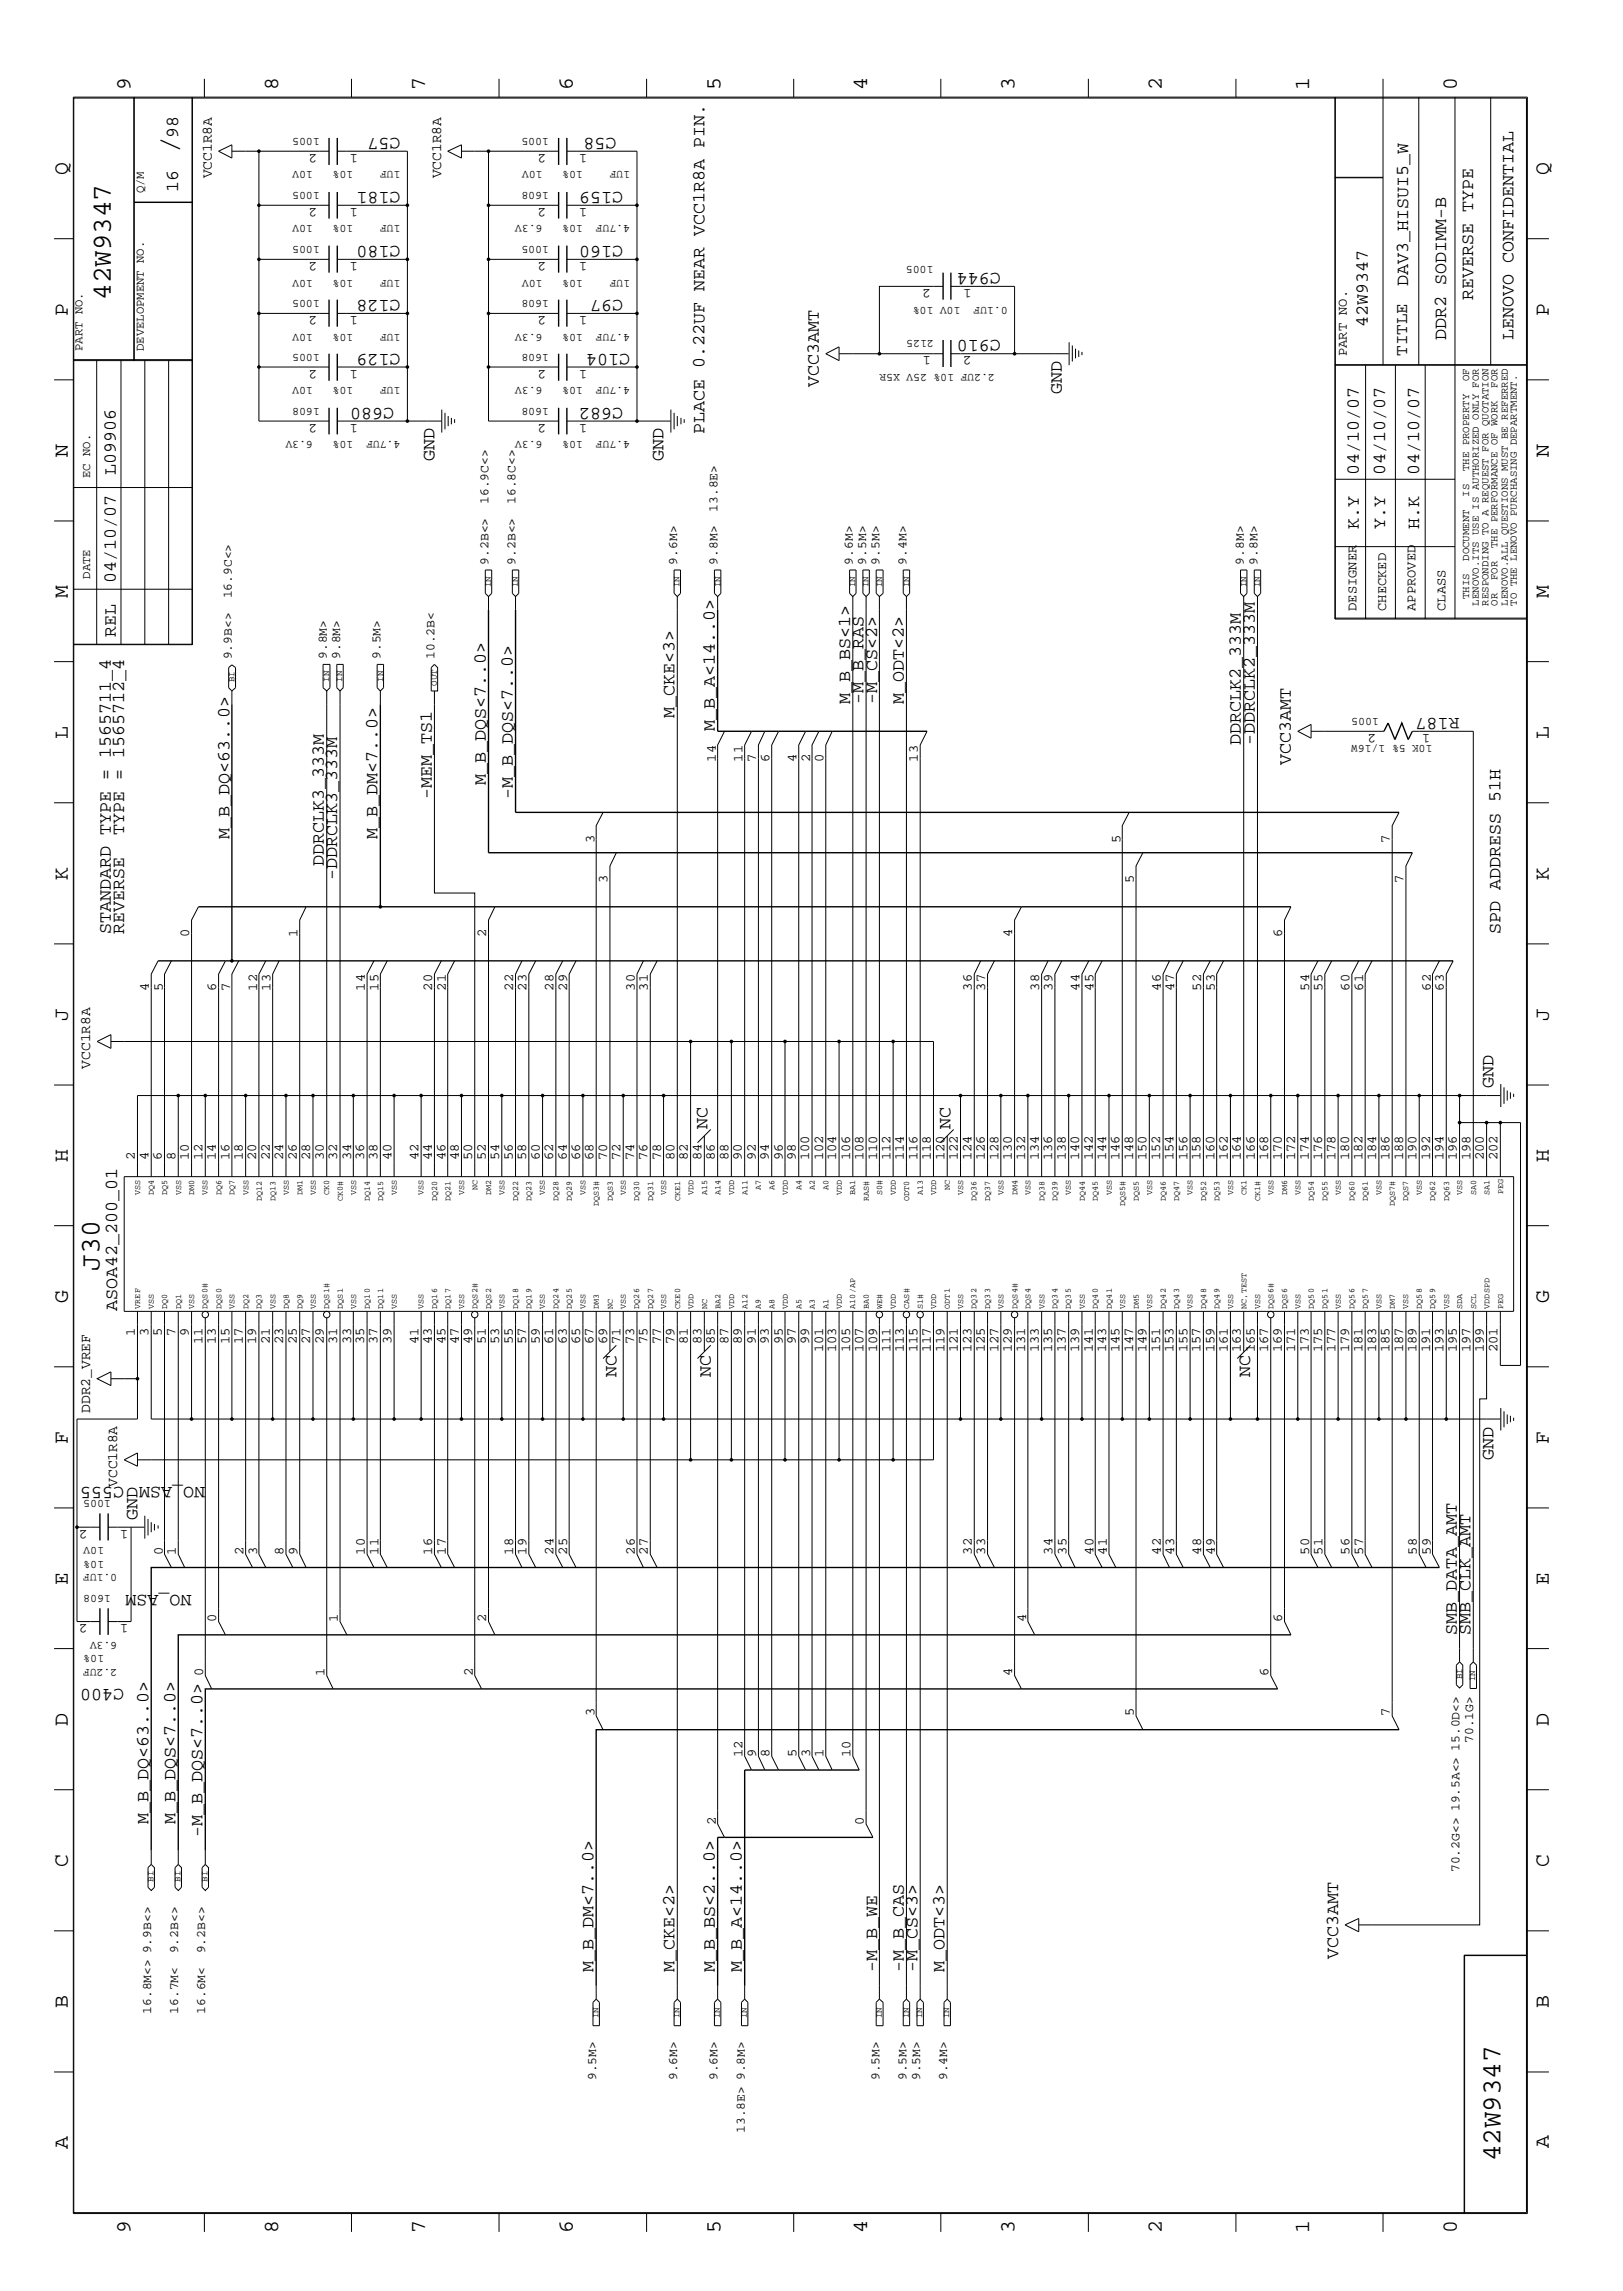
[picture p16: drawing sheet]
<svg xmlns="http://www.w3.org/2000/svg" width="300mm" height="423mm" viewBox="0 0 300 423" stroke-linecap="round" stroke-linejoin="round" font-family="sans-serif">
<defs><g id="words">
<g font-size="5.2">
<text x="32.9" y="28.4" transform="rotate(-90 32.9 28.4)">/</text>
<text x="18.4" y="234.9" transform="rotate(-90 18.4 234.9)">J30</text>
</g>
<g font-size="5.1">
<text x="20.5" y="55.4" transform="rotate(-90 20.5 55.4)">42W9347</text>
<text x="277.2" y="399.4" transform="rotate(-90 277.2 399.4)">42W9347</text>
</g>
<g font-size="4">
<text x="24.1" y="16.7" transform="rotate(-90 24.1 16.7)">9</text>
<text x="51.4" y="16.7" transform="rotate(-90 51.4 16.7)">8</text>
<text x="78.6" y="16.7" transform="rotate(-90 78.6 16.7)">7</text>
<text x="105.8" y="16.7" transform="rotate(-90 105.8 16.7)">6</text>
<text x="133.1" y="16.7" transform="rotate(-90 133.1 16.7)">5</text>
<text x="160.2" y="16.7" transform="rotate(-90 160.2 16.7)">4</text>
<text x="187.5" y="16.7" transform="rotate(-90 187.5 16.7)">3</text>
<text x="214.6" y="16.7" transform="rotate(-90 214.6 16.7)">2</text>
<text x="241.9" y="16.7" transform="rotate(-90 241.9 16.7)">1</text>
<text x="269.2" y="16.7" transform="rotate(-90 269.2 16.7)">0</text>
<text x="12.5" y="32.3" transform="rotate(-90 12.5 32.3)">Q</text>
<text x="286.2" y="32.3" transform="rotate(-90 286.2 32.3)">Q</text>
<text x="12.5" y="58.3" transform="rotate(-90 12.5 58.3)">P</text>
<text x="286.2" y="58.3" transform="rotate(-90 286.2 58.3)">P</text>
<text x="12.5" y="84.4" transform="rotate(-90 12.5 84.4)">N</text>
<text x="286.2" y="84.4" transform="rotate(-90 286.2 84.4)">N</text>
<text x="12.5" y="110.5" transform="rotate(-90 12.5 110.5)">M</text>
<text x="286.2" y="110.5" transform="rotate(-90 286.2 110.5)">M</text>
<text x="12.5" y="136.5" transform="rotate(-90 12.5 136.5)">L</text>
<text x="286.2" y="136.5" transform="rotate(-90 286.2 136.5)">L</text>
<text x="12.5" y="162.6" transform="rotate(-90 12.5 162.6)">K</text>
<text x="286.2" y="162.6" transform="rotate(-90 286.2 162.6)">K</text>
<text x="12.5" y="188.6" transform="rotate(-90 12.5 188.6)">J</text>
<text x="286.2" y="188.6" transform="rotate(-90 286.2 188.6)">J</text>
<text x="12.5" y="214.7" transform="rotate(-90 12.5 214.7)">H</text>
<text x="286.2" y="214.7" transform="rotate(-90 286.2 214.7)">H</text>
<text x="12.5" y="240.7" transform="rotate(-90 12.5 240.7)">G</text>
<text x="286.2" y="240.7" transform="rotate(-90 286.2 240.7)">G</text>
<text x="12.5" y="266.8" transform="rotate(-90 12.5 266.8)">F</text>
<text x="286.2" y="266.8" transform="rotate(-90 286.2 266.8)">F</text>
<text x="12.5" y="292.9" transform="rotate(-90 12.5 292.9)">E</text>
<text x="286.2" y="292.9" transform="rotate(-90 286.2 292.9)">E</text>
<text x="12.5" y="318.9" transform="rotate(-90 12.5 318.9)">D</text>
<text x="286.2" y="318.9" transform="rotate(-90 286.2 318.9)">D</text>
<text x="12.5" y="344.9" transform="rotate(-90 12.5 344.9)">C</text>
<text x="286.2" y="344.9" transform="rotate(-90 286.2 344.9)">C</text>
<text x="12.5" y="371" transform="rotate(-90 12.5 371)">B</text>
<text x="286.2" y="371" transform="rotate(-90 286.2 371)">B</text>
<text x="12.5" y="397" transform="rotate(-90 12.5 397)">A</text>
<text x="286.2" y="397" transform="rotate(-90 286.2 397)">A</text>
<text x="24.1" y="412.7" transform="rotate(-90 24.1 412.7)">9</text>
<text x="51.4" y="412.7" transform="rotate(-90 51.4 412.7)">8</text>
<text x="78.6" y="412.7" transform="rotate(-90 78.6 412.7)">7</text>
<text x="105.8" y="412.7" transform="rotate(-90 105.8 412.7)">6</text>
<text x="133.1" y="412.7" transform="rotate(-90 133.1 412.7)">5</text>
<text x="160.2" y="412.7" transform="rotate(-90 160.2 412.7)">4</text>
<text x="187.5" y="412.7" transform="rotate(-90 187.5 412.7)">3</text>
<text x="214.6" y="412.7" transform="rotate(-90 214.6 412.7)">2</text>
<text x="241.9" y="412.7" transform="rotate(-90 241.9 412.7)">1</text>
<text x="269.2" y="412.7" transform="rotate(-90 269.2 412.7)">0</text>
</g>
<g font-size="3.4">
<text x="32.9" y="25.5" transform="rotate(-90 32.9 25.5)">98</text>
<text x="74" y="25.5" transform="rotate(-180 74 25.5)">C57</text>
<text x="113.9" y="25.5" transform="rotate(-180 113.9 25.5)">C58</text>
<text x="32.9" y="35.5" transform="rotate(-90 32.9 35.5)">16</text>
<text x="74" y="35.5" transform="rotate(-180 74 35.5)">C181</text>
<text x="115.1" y="35.5" transform="rotate(-180 115.1 35.5)">C159</text>
<text x="74" y="45.4" transform="rotate(-180 74 45.4)">C180</text>
<text x="115.1" y="45.4" transform="rotate(-180 115.1 45.4)">C160</text>
<text x="184.9" y="50.4" transform="rotate(-180 184.9 50.4)">C944</text>
<text x="260.2" y="52.9" transform="rotate(-90 260.2 52.9)">DAV3_HISUI5_W</text>
<text x="74" y="55.4" transform="rotate(-180 74 55.4)">C128</text>
<text x="115.1" y="55.4" transform="rotate(-180 115.1 55.4)">C97</text>
<text x="272.2" y="55.4" transform="rotate(-90 272.2 55.4)">REVERSE TYPE</text>
<text x="74" y="65.4" transform="rotate(-180 74 65.4)">C129</text>
<text x="116.4" y="65.4" transform="rotate(-180 116.4 65.4)">C104</text>
<text x="184.9" y="62.8" transform="rotate(-180 184.9 62.8)">C910</text>
<text x="252.7" y="60.4" transform="rotate(-90 252.7 60.4)">42W9347</text>
<text x="267.2" y="62.8" transform="rotate(-90 267.2 62.8)">DDR2 SODIMM-B</text>
<text x="279.7" y="62.8" transform="rotate(-90 279.7 62.8)">LENOVO CONFIDENTIAL</text>
<text x="151.3" y="71.5" transform="rotate(-90 151.3 71.5)">VCC3AMT</text>
<text x="72.8" y="75.4" transform="rotate(-180 72.8 75.4)">C680</text>
<text x="115.1" y="75.4" transform="rotate(-180 115.1 75.4)">C682</text>
<text x="196.2" y="72.8" transform="rotate(-90 196.2 72.8)">GND</text>
<text x="130.1" y="80.3" transform="rotate(-90 130.1 80.3)">PLACE 0.22UF NEAR VCC1R8A PIN.</text>
<text x="21.4" y="87.8" transform="rotate(-90 21.4 87.8)">L09906</text>
<text x="80.3" y="85.3" transform="rotate(-90 80.3 85.3)">GND</text>
<text x="122.6" y="85.3" transform="rotate(-90 122.6 85.3)">GND</text>
<text x="251" y="87.8" transform="rotate(-90 251 87.8)">04/10/07</text>
<text x="255.9" y="87.8" transform="rotate(-90 255.9 87.8)">04/10/07</text>
<text x="262.2" y="87.8" transform="rotate(-90 262.2 87.8)">04/10/07</text>
<text x="251" y="97.8" transform="rotate(-90 251 97.8)">K.Y</text>
<text x="255.9" y="97.8" transform="rotate(-90 255.9 97.8)">Y.Y</text>
<text x="262.2" y="97.8" transform="rotate(-90 262.2 97.8)">H.K</text>
<text x="21.4" y="107.7" transform="rotate(-90 21.4 107.7)">04/10/07</text>
<text x="21.4" y="117.7" transform="rotate(-90 21.4 117.7)">REL</text>
<text x="157.1" y="130.1" transform="rotate(-90 157.1 130.1)">M_B_BS&lt;1&gt;</text>
<text x="159.5" y="130.1" transform="rotate(-90 159.5 130.1)">-M_B_RAS</text>
<text x="162.1" y="130.1" transform="rotate(-90 162.1 130.1)">-M_CS&lt;2&gt;</text>
<text x="167" y="130.1" transform="rotate(-90 167 130.1)">M_ODT&lt;2&gt;</text>
<text x="124.6" y="132.7" transform="rotate(-90 124.6 132.7)">M_CKE&lt;3&gt;</text>
<text x="132.1" y="135.1" transform="rotate(-90 132.1 135.1)">M_B_A&lt;14..0&gt;</text>
<text x="229.3" y="137.7" transform="rotate(-90 229.3 137.7)">DDRCLK2_333M</text>
<text x="231.8" y="137.7" transform="rotate(-90 231.8 137.7)">-DDRCLK2_333M</text>
<text x="269.7" y="132.7" transform="rotate(-180 269.7 132.7)">R187</text>
<text x="238.5" y="141.4" transform="rotate(-90 238.5 141.4)">VCC3AMT</text>
<text x="79.8" y="147.6" transform="rotate(-90 79.8 147.6)">-MEM_TS1</text>
<text x="89.7" y="145.1" transform="rotate(-90 89.7 145.1)">M_B_DQS&lt;7..0&gt;</text>
<text x="94.7" y="147.6" transform="rotate(-90 94.7 147.6)">-M_B_DQS&lt;7..0&gt;</text>
<text x="22.9" y="154.3" transform="rotate(-90 22.9 154.3)">TYPE = 1565712_4</text>
<text x="42.4" y="155.1" transform="rotate(-90 42.4 155.1)">M_B_DQ&lt;63..0&gt;</text>
<text x="69.8" y="155.1" transform="rotate(-90 69.8 155.1)">M_B_DM&lt;7..0&gt;</text>
<text x="59.9" y="160" transform="rotate(-90 59.9 160)">DDRCLK3_333M</text>
<text x="62.3" y="162.6" transform="rotate(-90 62.3 162.6)">-DDRCLK3_333M</text>
<text x="20.5" y="172.6" transform="rotate(-90 20.5 172.6)">STANDARD TYPE = 1565711_4</text>
<text x="22.9" y="172.6" transform="rotate(-90 22.9 172.6)">REVERSE</text>
<text x="277.2" y="172.6" transform="rotate(-90 277.2 172.6)">SPD ADDRESS 51H</text>
<text x="275.9" y="201.1" transform="rotate(-90 275.9 201.1)">GND</text>
<text x="130.7" y="208.7" transform="rotate(-90 130.7 208.7)">NC</text>
<text x="175.6" y="208.7" transform="rotate(-90 175.6 208.7)">NC</text>
<text x="21.7" y="242.3" transform="rotate(-90 21.7 242.3)">ASOA42_200_01</text>
<text x="113.9" y="254.5" transform="rotate(-90 113.9 254.5)">NC</text>
<text x="131.3" y="254.5" transform="rotate(-90 131.3 254.5)">NC</text>
<text x="231" y="254.5" transform="rotate(-90 231 254.5)">NC</text>
<text x="275.9" y="269.7" transform="rotate(-90 275.9 269.7)">GND</text>
<text x="22.9" y="274.7" transform="rotate(-180 22.9 274.7)">C555</text>
<text x="37.9" y="274.7" transform="rotate(-180 37.9 274.7)">NO_ASM</text>
<text x="25.4" y="280.8" transform="rotate(-90 25.4 280.8)">GND</text>
<text x="35.4" y="294.6" transform="rotate(-180 35.4 294.6)">NO_ASM</text>
<text x="269.2" y="302.1" transform="rotate(-90 269.2 302.1)">SMB_DATA_AMT</text>
<text x="271.7" y="302.1" transform="rotate(-90 271.7 302.1)">SMB_CLK_AMT</text>
<text x="22.9" y="312.1" transform="rotate(-180 22.9 312.1)">C400</text>
<text x="27.4" y="337.1" transform="rotate(-90 27.4 337.1)">M_B_DQ&lt;63..0&gt;</text>
<text x="32.4" y="337.1" transform="rotate(-90 32.4 337.1)">M_B_DQS&lt;7..0&gt;</text>
<text x="37.4" y="339.5" transform="rotate(-90 37.4 339.5)">-M_B_DQS&lt;7..0&gt;</text>
<text x="109.6" y="364.4" transform="rotate(-90 109.6 364.4)">M_B_DM&lt;7..0&gt;</text>
<text x="124.6" y="364.4" transform="rotate(-90 124.6 364.4)">M_CKE&lt;2&gt;</text>
<text x="132.1" y="364.4" transform="rotate(-90 132.1 364.4)">M_B_BS&lt;2..0&gt;</text>
<text x="137.1" y="364.4" transform="rotate(-90 137.1 364.4)">M_B_A&lt;14..0&gt;</text>
<text x="162.1" y="364.4" transform="rotate(-90 162.1 364.4)">-M_B_WE</text>
<text x="167" y="364.4" transform="rotate(-90 167 364.4)">-M_B_CAS</text>
<text x="169.5" y="364.4" transform="rotate(-90 169.5 364.4)">-M_CS&lt;3&gt;</text>
<text x="174.5" y="364.4" transform="rotate(-90 174.5 364.4)">M_ODT&lt;3&gt;</text>
<text x="247.2" y="361.9" transform="rotate(-90 247.2 361.9)">VCC3AMT</text>
</g>
<text font-size="3.2" x="260" y="65.8" transform="rotate(-90 260 65.8)">TITLE</text>
<g font-size="2.7">
<text x="39.1" y="32.9" transform="rotate(-90 39.1 32.9)">VCC1R8A</text>
<text x="81.5" y="32.9" transform="rotate(-90 81.5 32.9)">VCC1R8A</text>
<text x="16.7" y="197.4" transform="rotate(-90 16.7 197.4)">VCC1R8A</text>
<text x="16.7" y="261" transform="rotate(-90 16.7 261)">DDR2_VREF</text>
<text x="21.7" y="274.7" transform="rotate(-90 21.7 274.7)">VCC1R8A</text>
</g>
<g font-size="2.5">
<text x="58.6" y="28.4" transform="rotate(-180 58.6 28.4)">2</text>
<text x="66.1" y="28.4" transform="rotate(-180 66.1 28.4)">1</text>
<text x="100.9" y="28.4" transform="rotate(-180 100.9 28.4)">2</text>
<text x="108.5" y="28.4" transform="rotate(-180 108.5 28.4)">1</text>
<text x="58.6" y="38.4" transform="rotate(-180 58.6 38.4)">2</text>
<text x="66.1" y="38.4" transform="rotate(-180 66.1 38.4)">1</text>
<text x="100.9" y="38.4" transform="rotate(-180 100.9 38.4)">2</text>
<text x="108.5" y="38.4" transform="rotate(-180 108.5 38.4)">1</text>
<text x="58.6" y="48.4" transform="rotate(-180 58.6 48.4)">2</text>
<text x="66.1" y="48.4" transform="rotate(-180 66.1 48.4)">1</text>
<text x="100.9" y="48.4" transform="rotate(-180 100.9 48.4)">2</text>
<text x="108.5" y="48.4" transform="rotate(-180 108.5 48.4)">1</text>
<text x="172" y="53.4" transform="rotate(-180 172 53.4)">2</text>
<text x="179.5" y="53.4" transform="rotate(-180 179.5 53.4)">1</text>
<text x="58.6" y="58.3" transform="rotate(-180 58.6 58.3)">2</text>
<text x="66.1" y="58.3" transform="rotate(-180 66.1 58.3)">1</text>
<text x="100.9" y="58.3" transform="rotate(-180 100.9 58.3)">2</text>
<text x="108.5" y="58.3" transform="rotate(-180 108.5 58.3)">1</text>
<text x="172" y="65.9" transform="rotate(-180 172 65.9)">1</text>
<text x="179.5" y="65.9" transform="rotate(-180 179.5 65.9)">2</text>
<text x="248.8" y="65.8" transform="rotate(-90 248.8 65.8)">PART NO.</text>
<text x="58.6" y="68.3" transform="rotate(-180 58.6 68.3)">2</text>
<text x="66.1" y="68.3" transform="rotate(-180 66.1 68.3)">1</text>
<text x="100.9" y="68.3" transform="rotate(-180 100.9 68.3)">2</text>
<text x="108.5" y="68.3" transform="rotate(-180 108.5 68.3)">1</text>
<text x="58.6" y="78.3" transform="rotate(-180 58.6 78.3)">2</text>
<text x="66.1" y="78.3" transform="rotate(-180 66.1 78.3)">1</text>
<text x="100.9" y="78.3" transform="rotate(-180 100.9 78.3)">2</text>
<text x="108.5" y="78.3" transform="rotate(-180 108.5 78.3)">1</text>
<text x="250.6" y="112.9" transform="rotate(-90 250.6 112.9)">DESIGNER</text>
<text x="256.1" y="112.9" transform="rotate(-90 256.1 112.9)">CHECKED</text>
<text x="261.5" y="112.9" transform="rotate(-90 261.5 112.9)">APPROVED</text>
<text x="267" y="112.9" transform="rotate(-90 267 112.9)">CLASS</text>
<text x="254.3" y="135.6" transform="rotate(-180 254.3 135.6)">2</text>
<text x="264.2" y="135.6" transform="rotate(-180 264.2 135.6)">1</text>
<text x="132.2" y="140.7" transform="rotate(-90 132.2 140.7)">14</text>
<text x="137.2" y="140.7" transform="rotate(-90 137.2 140.7)">11</text>
<text x="139.7" y="140.7" transform="rotate(-90 139.7 140.7)">7</text>
<text x="142.2" y="140.7" transform="rotate(-90 142.2 140.7)">6</text>
<text x="147.2" y="140.7" transform="rotate(-90 147.2 140.7)">4</text>
<text x="149.7" y="140.7" transform="rotate(-90 149.7 140.7)">2</text>
<text x="152.1" y="140.7" transform="rotate(-90 152.1 140.7)">0</text>
<text x="169.6" y="140.7" transform="rotate(-90 169.6 140.7)">13</text>
<text x="109.8" y="155.7" transform="rotate(-90 109.8 155.7)">3</text>
<text x="207" y="155.7" transform="rotate(-90 207 155.7)">5</text>
<text x="256.8" y="155.7" transform="rotate(-90 256.8 155.7)">7</text>
<text x="112.3" y="163.2" transform="rotate(-90 112.3 163.2)">3</text>
<text x="209.5" y="163.2" transform="rotate(-90 209.5 163.2)">5</text>
<text x="259.3" y="163.2" transform="rotate(-90 259.3 163.2)">7</text>
<text x="35" y="173.1" transform="rotate(-90 35 173.1)">0</text>
<text x="54.9" y="173.1" transform="rotate(-90 54.9 173.1)">1</text>
<text x="89.8" y="173.1" transform="rotate(-90 89.8 173.1)">2</text>
<text x="187" y="173.1" transform="rotate(-90 187 173.1)">4</text>
<text x="236.9" y="173.1" transform="rotate(-90 236.9 173.1)">6</text>
<text x="27.5" y="183" transform="rotate(-90 27.5 183)">4</text>
<text x="30.1" y="183" transform="rotate(-90 30.1 183)">5</text>
<text x="40" y="183" transform="rotate(-90 40 183)">6</text>
<text x="42.5" y="183" transform="rotate(-90 42.5 183)">7</text>
<text x="47.5" y="183" transform="rotate(-90 47.5 183)">12</text>
<text x="50" y="183" transform="rotate(-90 50 183)">13</text>
<text x="67.4" y="183" transform="rotate(-90 67.4 183)">14</text>
<text x="69.9" y="183" transform="rotate(-90 69.9 183)">15</text>
<text x="79.8" y="183" transform="rotate(-90 79.8 183)">20</text>
<text x="82.4" y="183" transform="rotate(-90 82.4 183)">21</text>
<text x="94.8" y="183" transform="rotate(-90 94.8 183)">22</text>
<text x="97.3" y="183" transform="rotate(-90 97.3 183)">23</text>
<text x="102.3" y="183" transform="rotate(-90 102.3 183)">28</text>
<text x="104.8" y="183" transform="rotate(-90 104.8 183)">29</text>
<text x="117.3" y="183" transform="rotate(-90 117.3 183)">30</text>
<text x="119.7" y="183" transform="rotate(-90 119.7 183)">31</text>
<text x="179.6" y="183" transform="rotate(-90 179.6 183)">36</text>
<text x="182" y="183" transform="rotate(-90 182 183)">37</text>
<text x="192" y="183" transform="rotate(-90 192 183)">38</text>
<text x="194.5" y="183" transform="rotate(-90 194.5 183)">39</text>
<text x="199.5" y="183" transform="rotate(-90 199.5 183)">44</text>
<text x="202" y="183" transform="rotate(-90 202 183)">45</text>
<text x="214.5" y="183" transform="rotate(-90 214.5 183)">46</text>
<text x="216.9" y="183" transform="rotate(-90 216.9 183)">47</text>
<text x="221.9" y="183" transform="rotate(-90 221.9 183)">52</text>
<text x="224.5" y="183" transform="rotate(-90 224.5 183)">53</text>
<text x="241.9" y="183" transform="rotate(-90 241.9 183)">54</text>
<text x="244.3" y="183" transform="rotate(-90 244.3 183)">55</text>
<text x="249.3" y="183" transform="rotate(-90 249.3 183)">60</text>
<text x="251.9" y="183" transform="rotate(-90 251.9 183)">61</text>
<text x="264.3" y="183" transform="rotate(-90 264.3 183)">62</text>
<text x="266.8" y="183" transform="rotate(-90 266.8 183)">63</text>
<text x="24.9" y="214.4" transform="rotate(-90 24.9 214.4)">2</text>
<text x="27.4" y="214.4" transform="rotate(-90 27.4 214.4)">4</text>
<text x="29.9" y="214.4" transform="rotate(-90 29.9 214.4)">6</text>
<text x="32.4" y="214.4" transform="rotate(-90 32.4 214.4)">8</text>
<text x="34.9" y="214.4" transform="rotate(-90 34.9 214.4)">10</text>
<text x="37.4" y="214.4" transform="rotate(-90 37.4 214.4)">12</text>
<text x="39.9" y="214.4" transform="rotate(-90 39.9 214.4)">14</text>
<text x="42.4" y="214.4" transform="rotate(-90 42.4 214.4)">16</text>
<text x="44.9" y="214.4" transform="rotate(-90 44.9 214.4)">18</text>
<text x="47.3" y="214.4" transform="rotate(-90 47.3 214.4)">20</text>
<text x="49.9" y="214.4" transform="rotate(-90 49.9 214.4)">22</text>
<text x="52.3" y="214.4" transform="rotate(-90 52.3 214.4)">24</text>
<text x="54.9" y="214.4" transform="rotate(-90 54.9 214.4)">26</text>
<text x="57.3" y="214.4" transform="rotate(-90 57.3 214.4)">28</text>
<text x="59.9" y="214.4" transform="rotate(-90 59.9 214.4)">30</text>
<text x="62.3" y="214.4" transform="rotate(-90 62.3 214.4)">32</text>
<text x="64.9" y="214.4" transform="rotate(-90 64.9 214.4)">34</text>
<text x="67.3" y="214.4" transform="rotate(-90 67.3 214.4)">36</text>
<text x="69.8" y="214.4" transform="rotate(-90 69.8 214.4)">38</text>
<text x="72.3" y="214.4" transform="rotate(-90 72.3 214.4)">40</text>
<text x="77.3" y="214.4" transform="rotate(-90 77.3 214.4)">42</text>
<text x="79.8" y="214.4" transform="rotate(-90 79.8 214.4)">44</text>
<text x="82.3" y="214.4" transform="rotate(-90 82.3 214.4)">46</text>
<text x="84.8" y="214.4" transform="rotate(-90 84.8 214.4)">48</text>
<text x="87.2" y="214.4" transform="rotate(-90 87.2 214.4)">50</text>
<text x="89.7" y="214.4" transform="rotate(-90 89.7 214.4)">52</text>
<text x="92.2" y="214.4" transform="rotate(-90 92.2 214.4)">54</text>
<text x="94.7" y="214.4" transform="rotate(-90 94.7 214.4)">56</text>
<text x="97.2" y="214.4" transform="rotate(-90 97.2 214.4)">58</text>
<text x="99.7" y="214.4" transform="rotate(-90 99.7 214.4)">60</text>
<text x="102.2" y="214.4" transform="rotate(-90 102.2 214.4)">62</text>
<text x="104.7" y="214.4" transform="rotate(-90 104.7 214.4)">64</text>
<text x="107.2" y="214.4" transform="rotate(-90 107.2 214.4)">66</text>
<text x="109.6" y="214.4" transform="rotate(-90 109.6 214.4)">68</text>
<text x="112.2" y="214.4" transform="rotate(-90 112.2 214.4)">70</text>
<text x="114.6" y="214.4" transform="rotate(-90 114.6 214.4)">72</text>
<text x="117.2" y="214.4" transform="rotate(-90 117.2 214.4)">74</text>
<text x="119.6" y="214.4" transform="rotate(-90 119.6 214.4)">76</text>
<text x="122.2" y="214.4" transform="rotate(-90 122.2 214.4)">78</text>
<text x="124.6" y="214.4" transform="rotate(-90 124.6 214.4)">80</text>
<text x="127.1" y="214.4" transform="rotate(-90 127.1 214.4)">82</text>
<text x="129.6" y="214.4" transform="rotate(-90 129.6 214.4)">84</text>
<text x="132.1" y="214.4" transform="rotate(-90 132.1 214.4)">86</text>
<text x="134.6" y="214.4" transform="rotate(-90 134.6 214.4)">88</text>
<text x="137.1" y="214.4" transform="rotate(-90 137.1 214.4)">90</text>
<text x="139.6" y="214.4" transform="rotate(-90 139.6 214.4)">92</text>
<text x="142.1" y="214.4" transform="rotate(-90 142.1 214.4)">94</text>
<text x="144.6" y="214.4" transform="rotate(-90 144.6 214.4)">96</text>
<text x="147.1" y="214.4" transform="rotate(-90 147.1 214.4)">98</text>
<text x="149.5" y="214.4" transform="rotate(-90 149.5 214.4)">100</text>
<text x="152.1" y="214.4" transform="rotate(-90 152.1 214.4)">102</text>
<text x="154.5" y="214.4" transform="rotate(-90 154.5 214.4)">104</text>
<text x="157.1" y="214.4" transform="rotate(-90 157.1 214.4)">106</text>
<text x="159.5" y="214.4" transform="rotate(-90 159.5 214.4)">108</text>
<text x="162.1" y="214.4" transform="rotate(-90 162.1 214.4)">110</text>
<text x="164.5" y="214.4" transform="rotate(-90 164.5 214.4)">112</text>
<text x="167" y="214.4" transform="rotate(-90 167 214.4)">114</text>
<text x="169.5" y="214.4" transform="rotate(-90 169.5 214.4)">116</text>
<text x="172" y="214.4" transform="rotate(-90 172 214.4)">118</text>
<text x="174.5" y="214.4" transform="rotate(-90 174.5 214.4)">120</text>
<text x="177" y="214.4" transform="rotate(-90 177 214.4)">122</text>
<text x="179.5" y="214.4" transform="rotate(-90 179.5 214.4)">124</text>
<text x="181.9" y="214.4" transform="rotate(-90 181.9 214.4)">126</text>
<text x="184.5" y="214.4" transform="rotate(-90 184.5 214.4)">128</text>
<text x="186.9" y="214.4" transform="rotate(-90 186.9 214.4)">130</text>
<text x="189.4" y="214.4" transform="rotate(-90 189.4 214.4)">132</text>
<text x="191.9" y="214.4" transform="rotate(-90 191.9 214.4)">134</text>
<text x="194.4" y="214.4" transform="rotate(-90 194.4 214.4)">136</text>
<text x="196.9" y="214.4" transform="rotate(-90 196.9 214.4)">138</text>
<text x="199.4" y="214.4" transform="rotate(-90 199.4 214.4)">140</text>
<text x="201.9" y="214.4" transform="rotate(-90 201.9 214.4)">142</text>
<text x="204.4" y="214.4" transform="rotate(-90 204.4 214.4)">144</text>
<text x="206.8" y="214.4" transform="rotate(-90 206.8 214.4)">146</text>
<text x="209.4" y="214.4" transform="rotate(-90 209.4 214.4)">148</text>
<text x="211.8" y="214.4" transform="rotate(-90 211.8 214.4)">150</text>
<text x="214.4" y="214.4" transform="rotate(-90 214.4 214.4)">152</text>
<text x="216.8" y="214.4" transform="rotate(-90 216.8 214.4)">154</text>
<text x="219.4" y="214.4" transform="rotate(-90 219.4 214.4)">156</text>
<text x="221.8" y="214.4" transform="rotate(-90 221.8 214.4)">158</text>
<text x="224.4" y="214.4" transform="rotate(-90 224.4 214.4)">160</text>
<text x="226.8" y="214.4" transform="rotate(-90 226.8 214.4)">162</text>
<text x="229.3" y="214.4" transform="rotate(-90 229.3 214.4)">164</text>
<text x="231.8" y="214.4" transform="rotate(-90 231.8 214.4)">166</text>
<text x="234.3" y="214.4" transform="rotate(-90 234.3 214.4)">168</text>
<text x="236.8" y="214.4" transform="rotate(-90 236.8 214.4)">170</text>
<text x="239.3" y="214.4" transform="rotate(-90 239.3 214.4)">172</text>
<text x="241.8" y="214.4" transform="rotate(-90 241.8 214.4)">174</text>
<text x="244.3" y="214.4" transform="rotate(-90 244.3 214.4)">176</text>
<text x="246.7" y="214.4" transform="rotate(-90 246.7 214.4)">178</text>
<text x="249.3" y="214.4" transform="rotate(-90 249.3 214.4)">180</text>
<text x="251.7" y="214.4" transform="rotate(-90 251.7 214.4)">182</text>
<text x="254.3" y="214.4" transform="rotate(-90 254.3 214.4)">184</text>
<text x="256.7" y="214.4" transform="rotate(-90 256.7 214.4)">186</text>
<text x="259.2" y="214.4" transform="rotate(-90 259.2 214.4)">188</text>
<text x="261.7" y="214.4" transform="rotate(-90 261.7 214.4)">190</text>
<text x="264.2" y="214.4" transform="rotate(-90 264.2 214.4)">192</text>
<text x="266.7" y="214.4" transform="rotate(-90 266.7 214.4)">194</text>
<text x="269.2" y="214.4" transform="rotate(-90 269.2 214.4)">196</text>
<text x="271.7" y="214.4" transform="rotate(-90 271.7 214.4)">198</text>
<text x="274.2" y="214.4" transform="rotate(-90 274.2 214.4)">200</text>
<text x="276.7" y="214.4" transform="rotate(-90 276.7 214.4)">202</text>
<text x="24.9" y="246.8" transform="rotate(-90 24.9 246.8)">1</text>
<text x="27.4" y="246.8" transform="rotate(-90 27.4 246.8)">3</text>
<text x="29.9" y="246.8" transform="rotate(-90 29.9 246.8)">5</text>
<text x="32.4" y="246.8" transform="rotate(-90 32.4 246.8)">7</text>
<text x="34.9" y="246.8" transform="rotate(-90 34.9 246.8)">9</text>
<text x="37.4" y="248.3" transform="rotate(-90 37.4 248.3)">11</text>
<text x="39.9" y="248.3" transform="rotate(-90 39.9 248.3)">13</text>
<text x="42.4" y="248.3" transform="rotate(-90 42.4 248.3)">15</text>
<text x="44.9" y="248.3" transform="rotate(-90 44.9 248.3)">17</text>
<text x="47.3" y="248.3" transform="rotate(-90 47.3 248.3)">19</text>
<text x="49.9" y="248.3" transform="rotate(-90 49.9 248.3)">21</text>
<text x="52.3" y="248.3" transform="rotate(-90 52.3 248.3)">23</text>
<text x="54.9" y="248.3" transform="rotate(-90 54.9 248.3)">25</text>
<text x="57.3" y="248.3" transform="rotate(-90 57.3 248.3)">27</text>
<text x="59.9" y="248.3" transform="rotate(-90 59.9 248.3)">29</text>
<text x="62.3" y="248.3" transform="rotate(-90 62.3 248.3)">31</text>
<text x="64.9" y="248.3" transform="rotate(-90 64.9 248.3)">33</text>
<text x="67.3" y="248.3" transform="rotate(-90 67.3 248.3)">35</text>
<text x="69.8" y="248.3" transform="rotate(-90 69.8 248.3)">37</text>
<text x="72.3" y="248.3" transform="rotate(-90 72.3 248.3)">39</text>
<text x="77.3" y="248.3" transform="rotate(-90 77.3 248.3)">41</text>
<text x="79.8" y="248.3" transform="rotate(-90 79.8 248.3)">43</text>
<text x="82.3" y="248.3" transform="rotate(-90 82.3 248.3)">45</text>
<text x="84.8" y="248.3" transform="rotate(-90 84.8 248.3)">47</text>
<text x="87.2" y="248.3" transform="rotate(-90 87.2 248.3)">49</text>
<text x="89.7" y="248.3" transform="rotate(-90 89.7 248.3)">51</text>
<text x="92.2" y="248.3" transform="rotate(-90 92.2 248.3)">53</text>
<text x="94.7" y="248.3" transform="rotate(-90 94.7 248.3)">55</text>
<text x="97.2" y="248.3" transform="rotate(-90 97.2 248.3)">57</text>
<text x="99.7" y="248.3" transform="rotate(-90 99.7 248.3)">59</text>
<text x="102.2" y="248.3" transform="rotate(-90 102.2 248.3)">61</text>
<text x="104.7" y="248.3" transform="rotate(-90 104.7 248.3)">63</text>
<text x="107.2" y="248.3" transform="rotate(-90 107.2 248.3)">65</text>
<text x="109.6" y="248.3" transform="rotate(-90 109.6 248.3)">67</text>
<text x="112.2" y="248.3" transform="rotate(-90 112.2 248.3)">69</text>
<text x="114.6" y="248.3" transform="rotate(-90 114.6 248.3)">71</text>
<text x="117.2" y="248.3" transform="rotate(-90 117.2 248.3)">73</text>
<text x="119.6" y="248.3" transform="rotate(-90 119.6 248.3)">75</text>
<text x="122.2" y="248.3" transform="rotate(-90 122.2 248.3)">77</text>
<text x="124.6" y="248.3" transform="rotate(-90 124.6 248.3)">79</text>
<text x="127.1" y="248.3" transform="rotate(-90 127.1 248.3)">81</text>
<text x="129.6" y="248.3" transform="rotate(-90 129.6 248.3)">83</text>
<text x="132.1" y="248.3" transform="rotate(-90 132.1 248.3)">85</text>
<text x="134.6" y="248.3" transform="rotate(-90 134.6 248.3)">87</text>
<text x="137.1" y="248.3" transform="rotate(-90 137.1 248.3)">89</text>
<text x="139.6" y="248.3" transform="rotate(-90 139.6 248.3)">91</text>
<text x="142.1" y="248.3" transform="rotate(-90 142.1 248.3)">93</text>
<text x="144.6" y="248.3" transform="rotate(-90 144.6 248.3)">95</text>
<text x="147.1" y="248.3" transform="rotate(-90 147.1 248.3)">97</text>
<text x="149.5" y="248.3" transform="rotate(-90 149.5 248.3)">99</text>
<text x="152.1" y="249.9" transform="rotate(-90 152.1 249.9)">101</text>
<text x="154.5" y="249.9" transform="rotate(-90 154.5 249.9)">103</text>
<text x="157.1" y="249.9" transform="rotate(-90 157.1 249.9)">105</text>
<text x="159.5" y="249.9" transform="rotate(-90 159.5 249.9)">107</text>
<text x="162.1" y="249.9" transform="rotate(-90 162.1 249.9)">109</text>
<text x="164.5" y="249.9" transform="rotate(-90 164.5 249.9)">111</text>
<text x="167" y="249.9" transform="rotate(-90 167 249.9)">113</text>
<text x="169.5" y="249.9" transform="rotate(-90 169.5 249.9)">115</text>
<text x="172" y="249.9" transform="rotate(-90 172 249.9)">117</text>
<text x="174.5" y="249.9" transform="rotate(-90 174.5 249.9)">119</text>
<text x="177" y="249.9" transform="rotate(-90 177 249.9)">121</text>
<text x="179.5" y="249.9" transform="rotate(-90 179.5 249.9)">123</text>
<text x="181.9" y="249.9" transform="rotate(-90 181.9 249.9)">125</text>
<text x="184.5" y="249.9" transform="rotate(-90 184.5 249.9)">127</text>
<text x="186.9" y="249.9" transform="rotate(-90 186.9 249.9)">129</text>
<text x="189.4" y="249.9" transform="rotate(-90 189.4 249.9)">131</text>
<text x="191.9" y="249.9" transform="rotate(-90 191.9 249.9)">133</text>
<text x="194.4" y="249.9" transform="rotate(-90 194.4 249.9)">135</text>
<text x="196.9" y="249.9" transform="rotate(-90 196.9 249.9)">137</text>
<text x="199.4" y="249.9" transform="rotate(-90 199.4 249.9)">139</text>
<text x="201.9" y="249.9" transform="rotate(-90 201.9 249.9)">141</text>
<text x="204.4" y="249.9" transform="rotate(-90 204.4 249.9)">143</text>
<text x="206.8" y="249.9" transform="rotate(-90 206.8 249.9)">145</text>
<text x="209.4" y="249.9" transform="rotate(-90 209.4 249.9)">147</text>
<text x="211.8" y="249.9" transform="rotate(-90 211.8 249.9)">149</text>
<text x="214.4" y="249.9" transform="rotate(-90 214.4 249.9)">151</text>
<text x="216.8" y="249.9" transform="rotate(-90 216.8 249.9)">153</text>
<text x="219.4" y="249.9" transform="rotate(-90 219.4 249.9)">155</text>
<text x="221.8" y="249.9" transform="rotate(-90 221.8 249.9)">157</text>
<text x="224.4" y="249.9" transform="rotate(-90 224.4 249.9)">159</text>
<text x="226.8" y="249.9" transform="rotate(-90 226.8 249.9)">161</text>
<text x="229.3" y="249.9" transform="rotate(-90 229.3 249.9)">163</text>
<text x="231.8" y="249.9" transform="rotate(-90 231.8 249.9)">165</text>
<text x="234.3" y="249.9" transform="rotate(-90 234.3 249.9)">167</text>
<text x="236.8" y="249.9" transform="rotate(-90 236.8 249.9)">169</text>
<text x="239.3" y="249.9" transform="rotate(-90 239.3 249.9)">171</text>
<text x="241.8" y="249.9" transform="rotate(-90 241.8 249.9)">173</text>
<text x="244.3" y="249.9" transform="rotate(-90 244.3 249.9)">175</text>
<text x="246.7" y="249.9" transform="rotate(-90 246.7 249.9)">177</text>
<text x="249.3" y="249.9" transform="rotate(-90 249.3 249.9)">179</text>
<text x="251.7" y="249.9" transform="rotate(-90 251.7 249.9)">181</text>
<text x="254.3" y="249.9" transform="rotate(-90 254.3 249.9)">183</text>
<text x="256.7" y="249.9" transform="rotate(-90 256.7 249.9)">185</text>
<text x="259.2" y="249.9" transform="rotate(-90 259.2 249.9)">187</text>
<text x="261.7" y="249.9" transform="rotate(-90 261.7 249.9)">189</text>
<text x="264.2" y="249.9" transform="rotate(-90 264.2 249.9)">191</text>
<text x="266.7" y="249.9" transform="rotate(-90 266.7 249.9)">193</text>
<text x="269.2" y="249.9" transform="rotate(-90 269.2 249.9)">195</text>
<text x="271.7" y="249.9" transform="rotate(-90 271.7 249.9)">197</text>
<text x="274.2" y="249.9" transform="rotate(-90 274.2 249.9)">199</text>
<text x="276.7" y="249.9" transform="rotate(-90 276.7 249.9)">201</text>
<text x="16.2" y="282.7" transform="rotate(-180 16.2 282.7)">2</text>
<text x="23.7" y="282.7" transform="rotate(-180 23.7 282.7)">1</text>
<text x="30.1" y="287.3" transform="rotate(-90 30.1 287.3)">0</text>
<text x="32.5" y="287.3" transform="rotate(-90 32.5 287.3)">1</text>
<text x="45" y="287.3" transform="rotate(-90 45 287.3)">2</text>
<text x="47.5" y="287.3" transform="rotate(-90 47.5 287.3)">3</text>
<text x="52.4" y="287.3" transform="rotate(-90 52.4 287.3)">8</text>
<text x="54.9" y="287.3" transform="rotate(-90 54.9 287.3)">9</text>
<text x="67.4" y="287.3" transform="rotate(-90 67.4 287.3)">10</text>
<text x="69.9" y="287.3" transform="rotate(-90 69.9 287.3)">11</text>
<text x="79.8" y="287.3" transform="rotate(-90 79.8 287.3)">16</text>
<text x="82.4" y="287.3" transform="rotate(-90 82.4 287.3)">17</text>
<text x="94.8" y="287.3" transform="rotate(-90 94.8 287.3)">18</text>
<text x="97.3" y="287.3" transform="rotate(-90 97.3 287.3)">19</text>
<text x="102.3" y="287.3" transform="rotate(-90 102.3 287.3)">24</text>
<text x="104.8" y="287.3" transform="rotate(-90 104.8 287.3)">25</text>
<text x="117.3" y="287.3" transform="rotate(-90 117.3 287.3)">26</text>
<text x="119.7" y="287.3" transform="rotate(-90 119.7 287.3)">27</text>
<text x="179.6" y="287.3" transform="rotate(-90 179.6 287.3)">32</text>
<text x="182" y="287.3" transform="rotate(-90 182 287.3)">33</text>
<text x="194.5" y="287.3" transform="rotate(-90 194.5 287.3)">34</text>
<text x="197" y="287.3" transform="rotate(-90 197 287.3)">35</text>
<text x="202" y="287.3" transform="rotate(-90 202 287.3)">40</text>
<text x="204.5" y="287.3" transform="rotate(-90 204.5 287.3)">41</text>
<text x="214.5" y="287.3" transform="rotate(-90 214.5 287.3)">42</text>
<text x="216.9" y="287.3" transform="rotate(-90 216.9 287.3)">43</text>
<text x="221.9" y="287.3" transform="rotate(-90 221.9 287.3)">48</text>
<text x="224.5" y="287.3" transform="rotate(-90 224.5 287.3)">49</text>
<text x="241.9" y="287.3" transform="rotate(-90 241.9 287.3)">50</text>
<text x="244.3" y="287.3" transform="rotate(-90 244.3 287.3)">51</text>
<text x="249.3" y="287.3" transform="rotate(-90 249.3 287.3)">56</text>
<text x="251.9" y="287.3" transform="rotate(-90 251.9 287.3)">57</text>
<text x="261.8" y="287.3" transform="rotate(-90 261.8 287.3)">58</text>
<text x="264.3" y="287.3" transform="rotate(-90 264.3 287.3)">59</text>
<text x="40" y="299.7" transform="rotate(-90 40 299.7)">0</text>
<text x="62.4" y="299.7" transform="rotate(-90 62.4 299.7)">1</text>
<text x="89.8" y="299.7" transform="rotate(-90 89.8 299.7)">2</text>
<text x="189.6" y="299.7" transform="rotate(-90 189.6 299.7)">4</text>
<text x="236.9" y="299.7" transform="rotate(-90 236.9 299.7)">6</text>
<text x="16.2" y="300.1" transform="rotate(-180 16.2 300.1)">2</text>
<text x="23.7" y="300.1" transform="rotate(-180 23.7 300.1)">1</text>
<text x="37.5" y="309.7" transform="rotate(-90 37.5 309.7)">0</text>
<text x="59.9" y="309.7" transform="rotate(-90 59.9 309.7)">1</text>
<text x="87.4" y="309.7" transform="rotate(-90 87.4 309.7)">2</text>
<text x="187" y="309.7" transform="rotate(-90 187 309.7)">4</text>
<text x="234.4" y="309.7" transform="rotate(-90 234.4 309.7)">6</text>
<text x="109.8" y="317.2" transform="rotate(-90 109.8 317.2)">3</text>
<text x="209.5" y="317.2" transform="rotate(-90 209.5 317.2)">5</text>
<text x="256.8" y="317.2" transform="rotate(-90 256.8 317.2)">7</text>
<text x="137.2" y="324.7" transform="rotate(-90 137.2 324.7)">12</text>
<text x="139.7" y="324.7" transform="rotate(-90 139.7 324.7)">9</text>
<text x="142.2" y="324.7" transform="rotate(-90 142.2 324.7)">8</text>
<text x="147.2" y="324.7" transform="rotate(-90 147.2 324.7)">5</text>
<text x="149.7" y="324.7" transform="rotate(-90 149.7 324.7)">3</text>
<text x="152.1" y="324.7" transform="rotate(-90 152.1 324.7)">1</text>
<text x="157.1" y="324.7" transform="rotate(-90 157.1 324.7)">10</text>
<text x="132.2" y="337.1" transform="rotate(-90 132.2 337.1)">2</text>
<text x="159.6" y="337.1" transform="rotate(-90 159.6 337.1)">0</text>
</g>
<g font-size="2.4">
<text x="90.3" y="93.1" transform="rotate(-90 90.3 93.1)">16.9C&lt;&gt;</text>
<text x="95.3" y="93.1" transform="rotate(-90 95.3 93.1)">16.8C&lt;&gt;</text>
<text x="132.6" y="94.6" transform="rotate(-90 132.6 94.6)">13.8E&gt;</text>
<text x="90.3" y="104.3" transform="rotate(-90 90.3 104.3)">9.2B&lt;&gt;</text>
<text x="95.3" y="104.3" transform="rotate(-90 95.3 104.3)">9.2B&lt;&gt;</text>
<text x="125.1" y="104.3" transform="rotate(-90 125.1 104.3)">9.6M&gt;</text>
<text x="132.6" y="104.3" transform="rotate(-90 132.6 104.3)">9.8M&gt;</text>
<text x="157.6" y="104.3" transform="rotate(-90 157.6 104.3)">9.6M&gt;</text>
<text x="160" y="104.3" transform="rotate(-90 160 104.3)">9.5M&gt;</text>
<text x="162.5" y="104.3" transform="rotate(-90 162.5 104.3)">9.5M&gt;</text>
<text x="167.5" y="104.3" transform="rotate(-90 167.5 104.3)">9.4M&gt;</text>
<text x="229.8" y="104.3" transform="rotate(-90 229.8 104.3)">9.8M&gt;</text>
<text x="232.3" y="104.3" transform="rotate(-90 232.3 104.3)">9.8M&gt;</text>
<text x="42.8" y="110.6" transform="rotate(-90 42.8 110.6)">16.9C&lt;&gt;</text>
<text x="42.8" y="121.8" transform="rotate(-90 42.8 121.8)">9.9B&lt;&gt;</text>
<text x="60.4" y="121.8" transform="rotate(-90 60.4 121.8)">9.8M&gt;</text>
<text x="62.8" y="121.8" transform="rotate(-90 62.8 121.8)">9.8M&gt;</text>
<text x="70.3" y="121.8" transform="rotate(-90 70.3 121.8)">9.5M&gt;</text>
<text x="80.3" y="121.8" transform="rotate(-90 80.3 121.8)">10.2B&lt;</text>
<text x="272.2" y="322.1" transform="rotate(-90 272.2 322.1)">70.1G&gt;</text>
<text x="269.7" y="345.9" transform="rotate(-90 269.7 345.9)">70.2G&lt;&gt; 19.5A&lt;&gt; 15.0D&lt;&gt;</text>
<text x="32.9" y="360.9" transform="rotate(-90 32.9 360.9)">9.2B&lt;&gt;</text>
<text x="37.9" y="360.9" transform="rotate(-90 37.9 360.9)">9.2B&lt;&gt;</text>
<text x="27.9" y="372.1" transform="rotate(-90 27.9 372.1)">16.8M&lt;&gt; 9.9B&lt;&gt;</text>
<text x="32.9" y="372.1" transform="rotate(-90 32.9 372.1)">16.7M&lt;</text>
<text x="37.9" y="372.1" transform="rotate(-90 37.9 372.1)">16.6M&lt;</text>
<text x="110.2" y="384.4" transform="rotate(-90 110.2 384.4)">9.5M&gt;</text>
<text x="125.1" y="384.4" transform="rotate(-90 125.1 384.4)">9.6M&gt;</text>
<text x="132.6" y="384.4" transform="rotate(-90 132.6 384.4)">9.6M&gt;</text>
<text x="162.5" y="384.4" transform="rotate(-90 162.5 384.4)">9.5M&gt;</text>
<text x="167.5" y="384.4" transform="rotate(-90 167.5 384.4)">9.5M&gt;</text>
<text x="170" y="384.4" transform="rotate(-90 170 384.4)">9.5M&gt;</text>
<text x="175" y="384.4" transform="rotate(-90 175 384.4)">9.4M&gt;</text>
<text x="137.6" y="394.1" transform="rotate(-90 137.6 394.1)">13.8E&gt; 9.8M&gt;</text>
</g>
<g font-size="2.3">
<text x="26.6" y="35.7" transform="rotate(-90 26.6 35.7)">Q/M</text>
<text x="15.2" y="64.9" transform="rotate(-90 15.2 64.9)">PART NO.</text>
<text x="26.6" y="64.9" transform="rotate(-90 26.6 64.9)">DEVELOPMENT NO.</text>
<text x="16.7" y="88.3" transform="rotate(-90 16.7 88.3)">EC NO.</text>
<text x="16.7" y="106.9" transform="rotate(-90 16.7 106.9)">DATE</text>
</g>
<g font-size="2.1">
<text x="59.1" y="25.5" transform="rotate(-180 59.1 25.5)">1005</text>
<text x="101.4" y="25.5" transform="rotate(-180 101.4 25.5)">1005</text>
<text x="57.8" y="31.7" transform="rotate(-180 57.8 31.7)">10V</text>
<text x="59.1" y="35.5" transform="rotate(-180 59.1 35.5)">1005</text>
<text x="65.3" y="31.7" transform="rotate(-180 65.3 31.7)">10%</text>
<text x="74" y="31.7" transform="rotate(-180 74 31.7)">1UF</text>
<text x="100.2" y="31.7" transform="rotate(-180 100.2 31.7)">10V</text>
<text x="101.4" y="35.5" transform="rotate(-180 101.4 35.5)">1608</text>
<text x="107.7" y="31.7" transform="rotate(-180 107.7 31.7)">10%</text>
<text x="116.4" y="31.7" transform="rotate(-180 116.4 31.7)">1UF</text>
<text x="57.8" y="41.7" transform="rotate(-180 57.8 41.7)">10V</text>
<text x="65.3" y="41.7" transform="rotate(-180 65.3 41.7)">10%</text>
<text x="74" y="41.7" transform="rotate(-180 74 41.7)">1UF</text>
<text x="100.2" y="41.7" transform="rotate(-180 100.2 41.7)">6.3V</text>
<text x="107.7" y="41.7" transform="rotate(-180 107.7 41.7)">10%</text>
<text x="116.4" y="41.7" transform="rotate(-180 116.4 41.7)">4.7UF</text>
<text x="59.1" y="45.4" transform="rotate(-180 59.1 45.4)">1005</text>
<text x="101.4" y="45.4" transform="rotate(-180 101.4 45.4)">1005</text>
<text x="57.8" y="51.6" transform="rotate(-180 57.8 51.6)">10V</text>
<text x="65.3" y="51.6" transform="rotate(-180 65.3 51.6)">10%</text>
<text x="74" y="51.6" transform="rotate(-180 74 51.6)">1UF</text>
<text x="100.2" y="51.6" transform="rotate(-180 100.2 51.6)">10V</text>
<text x="107.7" y="51.6" transform="rotate(-180 107.7 51.6)">10%</text>
<text x="116.4" y="51.6" transform="rotate(-180 116.4 51.6)">1UF</text>
<text x="172.5" y="49.1" transform="rotate(-180 172.5 49.1)">1005</text>
<text x="59.1" y="55.4" transform="rotate(-180 59.1 55.4)">1005</text>
<text x="101.4" y="55.4" transform="rotate(-180 101.4 55.4)">1608</text>
<text x="177.5" y="56.6" transform="rotate(-180 177.5 56.6)">10V 10%</text>
<text x="186.2" y="56.6" transform="rotate(-180 186.2 56.6)">0.1UF</text>
<text x="57.8" y="61.6" transform="rotate(-180 57.8 61.6)">10V</text>
<text x="59.1" y="65.4" transform="rotate(-180 59.1 65.4)">1005</text>
<text x="65.3" y="61.6" transform="rotate(-180 65.3 61.6)">10%</text>
<text x="74" y="61.6" transform="rotate(-180 74 61.6)">1UF</text>
<text x="100.2" y="61.6" transform="rotate(-180 100.2 61.6)">6.3V</text>
<text x="101.4" y="65.4" transform="rotate(-180 101.4 65.4)">1608</text>
<text x="107.7" y="61.6" transform="rotate(-180 107.7 61.6)">10%</text>
<text x="116.4" y="61.6" transform="rotate(-180 116.4 61.6)">4.7UF</text>
<text x="172.6" y="62.8" transform="rotate(-180 172.6 62.8)">2125</text>
<text x="57.8" y="71.5" transform="rotate(-180 57.8 71.5)">10V</text>
<text x="65.3" y="71.5" transform="rotate(-180 65.3 71.5)">10%</text>
<text x="74" y="71.5" transform="rotate(-180 74 71.5)">1UF</text>
<text x="100.2" y="71.5" transform="rotate(-180 100.2 71.5)">6.3V</text>
<text x="107.7" y="71.5" transform="rotate(-180 107.7 71.5)">10%</text>
<text x="116.4" y="71.5" transform="rotate(-180 116.4 71.5)">4.7UF</text>
<text x="183.8" y="69.1" transform="rotate(-180 183.8 69.1)">2.2UF 10% 25V X5R</text>
<text x="59.1" y="75.4" transform="rotate(-180 59.1 75.4)">1608</text>
<text x="101.4" y="75.4" transform="rotate(-180 101.4 75.4)">1608</text>
<text x="57.8" y="81.5" transform="rotate(-180 57.8 81.5)">6.3V</text>
<text x="65.3" y="81.5" transform="rotate(-180 65.3 81.5)">10%</text>
<text x="74" y="81.5" transform="rotate(-180 74 81.5)">4.7UF</text>
<text x="100.2" y="81.5" transform="rotate(-180 100.2 81.5)">6.3V</text>
<text x="107.7" y="81.5" transform="rotate(-180 107.7 81.5)">10%</text>
<text x="116.4" y="81.5" transform="rotate(-180 116.4 81.5)">4.7UF</text>
<text x="254.8" y="132.7" transform="rotate(-180 254.8 132.7)">1005</text>
<text x="264.7" y="137.7" transform="rotate(-180 264.7 137.7)">10K 5% 1/16W</text>
<text x="20.5" y="277.2" transform="rotate(-180 20.5 277.2)">1005</text>
<text x="19.2" y="285.9" transform="rotate(-180 19.2 285.9)">10V</text>
<text x="19.2" y="288.5" transform="rotate(-180 19.2 288.5)">10%</text>
<text x="21.7" y="290.9" transform="rotate(-180 21.7 290.9)">0.1UF</text>
<text x="20.5" y="294.6" transform="rotate(-180 20.5 294.6)">1608</text>
<text x="19.2" y="305.9" transform="rotate(-180 19.2 305.9)">10%</text>
<text x="21.7" y="303.4" transform="rotate(-180 21.7 303.4)">6.3V</text>
<text x="21.7" y="308.4" transform="rotate(-180 21.7 308.4)">2.2UF</text>
</g>
<g font-size="2">
<text x="271.4" y="70.4" transform="rotate(-90 271.4 70.4)">OF</text>
<text x="276.7" y="71.6" transform="rotate(-90 276.7 71.6)">FOR</text>
<text x="271.4" y="87" transform="rotate(-90 271.4 87)">THE PROPERTY</text>
<text x="271.4" y="91.8" transform="rotate(-90 271.4 91.8)">IS</text>
<text x="276.7" y="101.3" transform="rotate(-90 276.7 101.3)">THE PERFORMANCE OF WORK</text>
<text x="271.4" y="103.6" transform="rotate(-90 271.4 103.6)">DOCUMENT</text>
<text x="276.7" y="107.2" transform="rotate(-90 276.7 107.2)">FOR</text>
<text x="271.4" y="110.7" transform="rotate(-90 271.4 110.7)">THIS</text>
<text x="273.2" y="111.9" transform="rotate(-90 273.2 111.9)">LENOVO.ITS USE IS AUTHORIZED ONLY FOR</text>
<text x="275" y="111.9" transform="rotate(-90 275 111.9)">RESPONDING TO A REQUEST FOR QUOTATION</text>
<text x="276.7" y="111.9" transform="rotate(-90 276.7 111.9)">OR</text>
<text x="278.6" y="111.9" transform="rotate(-90 278.6 111.9)">LENOVO.ALL QUESTIONS MUST BE REFERRED</text>
<text x="280.2" y="111.9" transform="rotate(-90 280.2 111.9)">TO THE LENOVO PURCHASING DEPARTMENT.</text>
</g>
<g font-size="1.7">
<text x="90.7" y="108.5" transform="rotate(-90 90.7 108.5)">IN</text>
<text x="95.7" y="108.5" transform="rotate(-90 95.7 108.5)">IN</text>
<text x="125.6" y="108.5" transform="rotate(-90 125.6 108.5)">IN</text>
<text x="133.1" y="108.5" transform="rotate(-90 133.1 108.5)">IN</text>
<text x="158" y="108.5" transform="rotate(-90 158 108.5)">IN</text>
<text x="160.4" y="108.5" transform="rotate(-90 160.4 108.5)">IN</text>
<text x="163" y="108.5" transform="rotate(-90 163 108.5)">IN</text>
<text x="168" y="108.5" transform="rotate(-90 168 108.5)">IN</text>
<text x="230.3" y="108.5" transform="rotate(-90 230.3 108.5)">IN</text>
<text x="232.7" y="108.5" transform="rotate(-90 232.7 108.5)">IN</text>
<text x="60.8" y="126" transform="rotate(-90 60.8 126)">IN</text>
<text x="63.2" y="126" transform="rotate(-90 63.2 126)">IN</text>
<text x="70.8" y="126" transform="rotate(-90 70.8 126)">IN</text>
<text x="43.3" y="126.1" transform="rotate(-90 43.3 126.1)">BI</text>
<text x="80.7" y="126.7" transform="rotate(-90 80.7 126.7)">OUT</text>
<text x="270.2" y="310.3" transform="rotate(-90 270.2 310.3)">BI</text>
<text x="272.5" y="310.6" transform="rotate(-90 272.5 310.6)">IN</text>
<text x="28.4" y="347.7" transform="rotate(-90 28.4 347.7)">BI</text>
<text x="33.4" y="347.7" transform="rotate(-90 33.4 347.7)">BI</text>
<text x="38.4" y="347.7" transform="rotate(-90 38.4 347.7)">BI</text>
<text x="110.6" y="373" transform="rotate(-90 110.6 373)">IN</text>
<text x="125.6" y="373" transform="rotate(-90 125.6 373)">IN</text>
<text x="133" y="373" transform="rotate(-90 133 373)">IN</text>
<text x="138" y="373" transform="rotate(-90 138 373)">IN</text>
<text x="162.9" y="373" transform="rotate(-90 162.9 373)">IN</text>
<text x="167.9" y="373" transform="rotate(-90 167.9 373)">IN</text>
<text x="170.3" y="373" transform="rotate(-90 170.3 373)">IN</text>
<text x="175.3" y="373" transform="rotate(-90 175.3 373)">IN</text>
</g>
<g font-size="1.6">
<text x="25.9" y="220.9" transform="rotate(-90 25.9 220.9)">VSS</text>
<text x="28.4" y="220.9" transform="rotate(-90 28.4 220.9)">DQ4</text>
<text x="30.9" y="220.9" transform="rotate(-90 30.9 220.9)">DQ5</text>
<text x="33.4" y="220.9" transform="rotate(-90 33.4 220.9)">VSS</text>
<text x="35.9" y="220.9" transform="rotate(-90 35.9 220.9)">DM0</text>
<text x="38.4" y="220.9" transform="rotate(-90 38.4 220.9)">VSS</text>
<text x="40.9" y="220.9" transform="rotate(-90 40.9 220.9)">DQ6</text>
<text x="43.3" y="220.9" transform="rotate(-90 43.3 220.9)">DQ7</text>
<text x="45.9" y="220.9" transform="rotate(-90 45.9 220.9)">VSS</text>
<text x="48.3" y="221.9" transform="rotate(-90 48.3 221.9)">DQ12</text>
<text x="50.9" y="221.9" transform="rotate(-90 50.9 221.9)">DQ13</text>
<text x="53.3" y="220.9" transform="rotate(-90 53.3 220.9)">VSS</text>
<text x="55.9" y="220.9" transform="rotate(-90 55.9 220.9)">DM1</text>
<text x="58.3" y="220.9" transform="rotate(-90 58.3 220.9)">VSS</text>
<text x="60.8" y="220.9" transform="rotate(-90 60.8 220.9)">CK0</text>
<text x="63.3" y="221.9" transform="rotate(-90 63.3 221.9)">CK0#</text>
<text x="65.8" y="220.9" transform="rotate(-90 65.8 220.9)">VSS</text>
<text x="68.3" y="221.9" transform="rotate(-90 68.3 221.9)">DQ14</text>
<text x="70.8" y="221.9" transform="rotate(-90 70.8 221.9)">DQ15</text>
<text x="73.3" y="220.9" transform="rotate(-90 73.3 220.9)">VSS</text>
<text x="78.2" y="220.9" transform="rotate(-90 78.2 220.9)">VSS</text>
<text x="80.8" y="221.9" transform="rotate(-90 80.8 221.9)">DQ20</text>
<text x="83.2" y="221.9" transform="rotate(-90 83.2 221.9)">DQ21</text>
<text x="85.8" y="220.9" transform="rotate(-90 85.8 220.9)">VSS</text>
<text x="88.2" y="219.9" transform="rotate(-90 88.2 219.9)">NC</text>
<text x="90.8" y="220.9" transform="rotate(-90 90.8 220.9)">DM2</text>
<text x="93.2" y="220.9" transform="rotate(-90 93.2 220.9)">VSS</text>
<text x="95.8" y="221.9" transform="rotate(-90 95.8 221.9)">DQ22</text>
<text x="98.2" y="221.9" transform="rotate(-90 98.2 221.9)">DQ23</text>
<text x="100.7" y="220.9" transform="rotate(-90 100.7 220.9)">VSS</text>
<text x="103.2" y="221.9" transform="rotate(-90 103.2 221.9)">DQ28</text>
<text x="105.7" y="221.9" transform="rotate(-90 105.7 221.9)">DQ29</text>
<text x="108.2" y="220.9" transform="rotate(-90 108.2 220.9)">VSS</text>
<text x="113.2" y="221.9" transform="rotate(-90 113.2 221.9)">DQS3</text>
<text x="115.7" y="220.9" transform="rotate(-90 115.7 220.9)">VSS</text>
<text x="118.1" y="221.9" transform="rotate(-90 118.1 221.9)">DQ30</text>
<text x="120.7" y="221.9" transform="rotate(-90 120.7 221.9)">DQ31</text>
<text x="123.1" y="220.9" transform="rotate(-90 123.1 220.9)">VSS</text>
<text x="125.6" y="221.9" transform="rotate(-90 125.6 221.9)">CKE1</text>
<text x="128.1" y="220.9" transform="rotate(-90 128.1 220.9)">VDD</text>
<text x="130.6" y="220.9" transform="rotate(-90 130.6 220.9)">A15</text>
<text x="133.1" y="220.9" transform="rotate(-90 133.1 220.9)">A14</text>
<text x="135.6" y="220.9" transform="rotate(-90 135.6 220.9)">VDD</text>
<text x="138.1" y="220.9" transform="rotate(-90 138.1 220.9)">A11</text>
<text x="140.5" y="219.9" transform="rotate(-90 140.5 219.9)">A7</text>
<text x="143.1" y="219.9" transform="rotate(-90 143.1 219.9)">A6</text>
<text x="145.5" y="220.9" transform="rotate(-90 145.5 220.9)">VDD</text>
<text x="148.1" y="219.9" transform="rotate(-90 148.1 219.9)">A4</text>
<text x="150.5" y="219.9" transform="rotate(-90 150.5 219.9)">A2</text>
<text x="153.1" y="219.9" transform="rotate(-90 153.1 219.9)">A0</text>
<text x="155.5" y="220.9" transform="rotate(-90 155.5 220.9)">VDD</text>
<text x="158" y="220.9" transform="rotate(-90 158 220.9)">BA1</text>
<text x="160.5" y="221.9" transform="rotate(-90 160.5 221.9)">RAS#</text>
<text x="163" y="220.9" transform="rotate(-90 163 220.9)">S0#</text>
<text x="165.5" y="220.9" transform="rotate(-90 165.5 220.9)">VDD</text>
<text x="168" y="221.9" transform="rotate(-90 168 221.9)">ODT0</text>
<text x="170.5" y="220.9" transform="rotate(-90 170.5 220.9)">A13</text>
<text x="173" y="220.9" transform="rotate(-90 173 220.9)">VDD</text>
<text x="175.5" y="219.9" transform="rotate(-90 175.5 219.9)">NC</text>
<text x="178" y="220.9" transform="rotate(-90 178 220.9)">VSS</text>
<text x="180.4" y="221.9" transform="rotate(-90 180.4 221.9)">DQ36</text>
<text x="183" y="221.9" transform="rotate(-90 183 221.9)">DQ37</text>
<text x="185.4" y="220.9" transform="rotate(-90 185.4 220.9)">VSS</text>
<text x="188" y="220.9" transform="rotate(-90 188 220.9)">DM4</text>
<text x="190.4" y="220.9" transform="rotate(-90 190.4 220.9)">VSS</text>
<text x="193" y="221.9" transform="rotate(-90 193 221.9)">DQ38</text>
<text x="195.4" y="221.9" transform="rotate(-90 195.4 221.9)">DQ39</text>
<text x="197.9" y="220.9" transform="rotate(-90 197.9 220.9)">VSS</text>
<text x="200.4" y="221.9" transform="rotate(-90 200.4 221.9)">DQ44</text>
<text x="202.9" y="221.9" transform="rotate(-90 202.9 221.9)">DQ45</text>
<text x="205.4" y="220.9" transform="rotate(-90 205.4 220.9)">VSS</text>
<text x="210.4" y="221.9" transform="rotate(-90 210.4 221.9)">DQS5</text>
<text x="212.9" y="220.9" transform="rotate(-90 212.9 220.9)">VSS</text>
<text x="215.4" y="221.9" transform="rotate(-90 215.4 221.9)">DQ46</text>
<text x="217.8" y="221.9" transform="rotate(-90 217.8 221.9)">DQ47</text>
<text x="220.3" y="220.9" transform="rotate(-90 220.3 220.9)">VSS</text>
<text x="222.8" y="221.9" transform="rotate(-90 222.8 221.9)">DQ52</text>
<text x="225.3" y="221.9" transform="rotate(-90 225.3 221.9)">DQ53</text>
<text x="227.8" y="220.9" transform="rotate(-90 227.8 220.9)">VSS</text>
<text x="230.3" y="220.9" transform="rotate(-90 230.3 220.9)">CK1</text>
<text x="232.8" y="221.9" transform="rotate(-90 232.8 221.9)">CK1#</text>
<text x="235.3" y="220.9" transform="rotate(-90 235.3 220.9)">VSS</text>
<text x="237.8" y="220.9" transform="rotate(-90 237.8 220.9)">DM6</text>
<text x="240.3" y="220.9" transform="rotate(-90 240.3 220.9)">VSS</text>
<text x="242.7" y="221.9" transform="rotate(-90 242.7 221.9)">DQ54</text>
<text x="245.3" y="221.9" transform="rotate(-90 245.3 221.9)">DQ55</text>
<text x="247.7" y="220.9" transform="rotate(-90 247.7 220.9)">VSS</text>
<text x="250.3" y="221.9" transform="rotate(-90 250.3 221.9)">DQ60</text>
<text x="252.7" y="221.9" transform="rotate(-90 252.7 221.9)">DQ61</text>
<text x="255.3" y="220.9" transform="rotate(-90 255.3 220.9)">VSS</text>
<text x="260.2" y="221.9" transform="rotate(-90 260.2 221.9)">DQS7</text>
<text x="262.7" y="220.9" transform="rotate(-90 262.7 220.9)">VSS</text>
<text x="265.2" y="221.9" transform="rotate(-90 265.2 221.9)">DQ62</text>
<text x="267.7" y="221.9" transform="rotate(-90 267.7 221.9)">DQ63</text>
<text x="270.2" y="220.9" transform="rotate(-90 270.2 220.9)">VSS</text>
<text x="272.7" y="220.9" transform="rotate(-90 272.7 220.9)">SA0</text>
<text x="275.2" y="220.9" transform="rotate(-90 275.2 220.9)">SA1</text>
<text x="277.7" y="220.6" transform="rotate(-90 277.7 220.6)">PEG</text>
<text x="110.7" y="222.8" transform="rotate(-90 110.7 222.8)">DQS3#</text>
<text x="207.9" y="222.8" transform="rotate(-90 207.9 222.8)">DQS5#</text>
<text x="257.7" y="222.8" transform="rotate(-90 257.7 222.8)">DQS7#</text>
<text x="25.9" y="241.8" transform="rotate(-90 25.9 241.8)">VREF</text>
<text x="28.4" y="241.8" transform="rotate(-90 28.4 241.8)">VSS</text>
<text x="30.9" y="241.8" transform="rotate(-90 30.9 241.8)">DQ0</text>
<text x="33.4" y="241.8" transform="rotate(-90 33.4 241.8)">DQ1</text>
<text x="35.9" y="241.8" transform="rotate(-90 35.9 241.8)">VSS</text>
<text x="38.4" y="241.8" transform="rotate(-90 38.4 241.8)">DQS0#</text>
<text x="40.9" y="241.8" transform="rotate(-90 40.9 241.8)">DQS0</text>
<text x="43.3" y="241.8" transform="rotate(-90 43.3 241.8)">VSS</text>
<text x="45.9" y="241.8" transform="rotate(-90 45.9 241.8)">DQ2</text>
<text x="48.3" y="241.8" transform="rotate(-90 48.3 241.8)">DQ3</text>
<text x="50.9" y="241.8" transform="rotate(-90 50.9 241.8)">VSS</text>
<text x="53.3" y="241.8" transform="rotate(-90 53.3 241.8)">DQ8</text>
<text x="55.9" y="241.8" transform="rotate(-90 55.9 241.8)">DQ9</text>
<text x="58.3" y="241.8" transform="rotate(-90 58.3 241.8)">VSS</text>
<text x="60.8" y="241.8" transform="rotate(-90 60.8 241.8)">DQS1#</text>
<text x="63.3" y="241.8" transform="rotate(-90 63.3 241.8)">DQS1</text>
<text x="65.8" y="241.8" transform="rotate(-90 65.8 241.8)">VSS</text>
<text x="68.3" y="241.8" transform="rotate(-90 68.3 241.8)">DQ10</text>
<text x="70.8" y="241.8" transform="rotate(-90 70.8 241.8)">DQ11</text>
<text x="73.3" y="241.8" transform="rotate(-90 73.3 241.8)">VSS</text>
<text x="78.2" y="241.8" transform="rotate(-90 78.2 241.8)">VSS</text>
<text x="80.8" y="241.8" transform="rotate(-90 80.8 241.8)">DQ16</text>
<text x="83.2" y="241.8" transform="rotate(-90 83.2 241.8)">DQ17</text>
<text x="85.8" y="241.8" transform="rotate(-90 85.8 241.8)">VSS</text>
<text x="88.2" y="241.8" transform="rotate(-90 88.2 241.8)">DQS2#</text>
<text x="90.8" y="241.8" transform="rotate(-90 90.8 241.8)">DQS2</text>
<text x="93.2" y="241.8" transform="rotate(-90 93.2 241.8)">VSS</text>
<text x="95.8" y="241.8" transform="rotate(-90 95.8 241.8)">DQ18</text>
<text x="98.2" y="241.8" transform="rotate(-90 98.2 241.8)">DQ19</text>
<text x="100.7" y="241.8" transform="rotate(-90 100.7 241.8)">VSS</text>
<text x="103.2" y="241.8" transform="rotate(-90 103.2 241.8)">DQ24</text>
<text x="105.7" y="241.8" transform="rotate(-90 105.7 241.8)">DQ25</text>
<text x="108.2" y="241.8" transform="rotate(-90 108.2 241.8)">VSS</text>
<text x="110.7" y="241.8" transform="rotate(-90 110.7 241.8)">DM3</text>
<text x="113.2" y="241.8" transform="rotate(-90 113.2 241.8)">NC</text>
<text x="115.7" y="241.8" transform="rotate(-90 115.7 241.8)">VSS</text>
<text x="118.1" y="241.8" transform="rotate(-90 118.1 241.8)">DQ26</text>
<text x="120.6" y="241.8" transform="rotate(-90 120.6 241.8)">DQ27</text>
<text x="123.1" y="241.8" transform="rotate(-90 123.1 241.8)">VSS</text>
<text x="125.6" y="241.8" transform="rotate(-90 125.6 241.8)">CKE0</text>
<text x="128.1" y="241.8" transform="rotate(-90 128.1 241.8)">VDD</text>
<text x="130.6" y="241.8" transform="rotate(-90 130.6 241.8)">NC</text>
<text x="133.1" y="241.8" transform="rotate(-90 133.1 241.8)">BA2</text>
<text x="135.6" y="241.8" transform="rotate(-90 135.6 241.8)">VDD</text>
<text x="138.1" y="241.8" transform="rotate(-90 138.1 241.8)">A12</text>
<text x="140.5" y="241.8" transform="rotate(-90 140.5 241.8)">A9</text>
<text x="143.1" y="241.8" transform="rotate(-90 143.1 241.8)">A8</text>
<text x="145.5" y="241.8" transform="rotate(-90 145.5 241.8)">VDD</text>
<text x="148.1" y="241.8" transform="rotate(-90 148.1 241.8)">A5</text>
<text x="150.5" y="241.8" transform="rotate(-90 150.5 241.8)">A3</text>
<text x="153.1" y="241.8" transform="rotate(-90 153.1 241.8)">A1</text>
<text x="155.5" y="241.8" transform="rotate(-90 155.5 241.8)">VDD</text>
<text x="158" y="241.8" transform="rotate(-90 158 241.8)">A10/AP</text>
<text x="160.5" y="241.8" transform="rotate(-90 160.5 241.8)">BA0</text>
<text x="163" y="241.8" transform="rotate(-90 163 241.8)">WE#</text>
<text x="165.5" y="241.8" transform="rotate(-90 165.5 241.8)">VDD</text>
<text x="168" y="241.8" transform="rotate(-90 168 241.8)">CAS#</text>
<text x="170.5" y="241.8" transform="rotate(-90 170.5 241.8)">S1#</text>
<text x="173" y="241.8" transform="rotate(-90 173 241.8)">VDD</text>
<text x="175.5" y="241.8" transform="rotate(-90 175.5 241.8)">ODT1</text>
<text x="178" y="241.8" transform="rotate(-90 178 241.8)">VSS</text>
<text x="180.4" y="241.8" transform="rotate(-90 180.4 241.8)">DQ32</text>
<text x="183" y="241.8" transform="rotate(-90 183 241.8)">DQ33</text>
<text x="185.4" y="241.8" transform="rotate(-90 185.4 241.8)">VSS</text>
<text x="188" y="241.8" transform="rotate(-90 188 241.8)">DQS4#</text>
<text x="190.4" y="241.8" transform="rotate(-90 190.4 241.8)">DQS4</text>
<text x="193" y="241.8" transform="rotate(-90 193 241.8)">VSS</text>
<text x="195.4" y="241.8" transform="rotate(-90 195.4 241.8)">DQ34</text>
<text x="197.9" y="241.8" transform="rotate(-90 197.9 241.8)">DQ35</text>
<text x="200.4" y="241.8" transform="rotate(-90 200.4 241.8)">VSS</text>
<text x="202.9" y="241.8" transform="rotate(-90 202.9 241.8)">DQ40</text>
<text x="205.4" y="241.8" transform="rotate(-90 205.4 241.8)">DQ41</text>
<text x="207.9" y="241.8" transform="rotate(-90 207.9 241.8)">VSS</text>
<text x="210.4" y="241.8" transform="rotate(-90 210.4 241.8)">DM5</text>
<text x="212.9" y="241.8" transform="rotate(-90 212.9 241.8)">VSS</text>
<text x="215.4" y="241.8" transform="rotate(-90 215.4 241.8)">DQ42</text>
<text x="217.8" y="241.8" transform="rotate(-90 217.8 241.8)">DQ43</text>
<text x="220.3" y="241.8" transform="rotate(-90 220.3 241.8)">VSS</text>
<text x="222.8" y="241.8" transform="rotate(-90 222.8 241.8)">DQ48</text>
<text x="225.3" y="241.8" transform="rotate(-90 225.3 241.8)">DQ49</text>
<text x="227.8" y="241.8" transform="rotate(-90 227.8 241.8)">VSS</text>
<text x="230.3" y="241.8" transform="rotate(-90 230.3 241.8)">NC,TEST</text>
<text x="232.8" y="241.8" transform="rotate(-90 232.8 241.8)">VSS</text>
<text x="235.3" y="241.8" transform="rotate(-90 235.3 241.8)">DQS6#</text>
<text x="237.8" y="241.8" transform="rotate(-90 237.8 241.8)">DQS6</text>
<text x="240.3" y="241.8" transform="rotate(-90 240.3 241.8)">VSS</text>
<text x="242.7" y="241.8" transform="rotate(-90 242.7 241.8)">DQ50</text>
<text x="245.3" y="241.8" transform="rotate(-90 245.3 241.8)">DQ51</text>
<text x="247.7" y="241.8" transform="rotate(-90 247.7 241.8)">VSS</text>
<text x="250.3" y="241.8" transform="rotate(-90 250.3 241.8)">DQ56</text>
<text x="252.7" y="241.8" transform="rotate(-90 252.7 241.8)">DQ57</text>
<text x="255.3" y="241.8" transform="rotate(-90 255.3 241.8)">VSS</text>
<text x="257.7" y="241.8" transform="rotate(-90 257.7 241.8)">DM7</text>
<text x="260.2" y="241.8" transform="rotate(-90 260.2 241.8)">VSS</text>
<text x="262.7" y="241.8" transform="rotate(-90 262.7 241.8)">DQ58</text>
<text x="265.2" y="241.8" transform="rotate(-90 265.2 241.8)">DQ59</text>
<text x="267.7" y="241.8" transform="rotate(-90 267.7 241.8)">VSS</text>
<text x="270.2" y="241.8" transform="rotate(-90 270.2 241.8)">SDA</text>
<text x="272.7" y="241.8" transform="rotate(-90 272.7 241.8)">SCL</text>
<text x="275.2" y="241.8" transform="rotate(-90 275.2 241.8)">VDDSPD</text>
<text x="277.7" y="241.8" transform="rotate(-90 277.7 241.8)">PEG</text>
</g>
</g></defs>
<g fill="none" stroke="#000" stroke-width=".25">
<path d="M60.8 25.5v5M60.8 35.5v4.9M62.3 25.5v5M62.3 35.5v4.9M103.2 25.5v5M103.2 35.5v4.9M104.7 25.5v5M104.7 35.5v4.9M60.8 45.4v5M60.8 55.4v5M62.3 45.4v5M62.3 55.4v5"/>
<path d="M103.2 45.4v5M103.2 55.4v5M104.7 45.4v5M104.7 55.4v5M174.2 50.4v5M175.7 50.4v5M60.8 65.4v5M60.8 75.4v4.9M62.3 65.4v5M62.3 75.4v4.9M103.2 65.4v5M103.2 75.4v4.9"/>
<path d="M104.7 65.4v5M104.7 75.4v4.9M174.2 62.8v5M175.7 62.8v5M90.3 112.7v44.9h170.6M95.3 112.7v37.4h163.2M132.6 112.7v22.4h38.7M42.8 130.1v47.4h-13.6M70.3 130.1v37.5M255.7 135.1l.8-1.5 1.2 3.1 1.3-3.1 1.2 3.1 .7-1.6M36.7 167.6h201.8M42.8 177.5h225.7"/>
<path d="M18.5 279.7v4.9M20 279.7v4.9M18.5 297.2v4.9M20 297.2v4.9M265.9 289.6h-238v52.4M236.1 312.1h-198.2v29.9M238.5 302.1h-205.6v39.9M258.5 319.6h-148.3v47.3M158.8 327.1h-21.2v39.8M161.3 339.5h-28.7v27.4"/>
</g>
<g fill="none" stroke="#000" stroke-width=".18">
<path d="M13.5 17.9h268.7v391.1h-268.7zM13.6 18.1h268.4v390.8h-268.4zM24.7 17.9v48.7M24.8 17.9v48.7M35.5 17.9v101.2M35.6 17.9v101.2h-22.1M37.8 14.6v3.3M64.9 14.6v3.3M92.2 14.6v3.3M119.5 14.6v3.3M146.6 14.6v3.3M173.8 14.6v3.3"/>
<path d="M201.1 14.6v3.3M228.3 14.6v3.3M246.6 17.9v96.5h35.4M246.7 17.9v96.5M255.5 14.6v52.9M262.1 17.9v49.6M268.8 17.9v96.5M275.4 17.9v49.6M24.8 37.4h10.8M24.8 37.3h10.8M40.4 27.9l2.4-1.1v2.4zM42.8 27.9h5"/>
<path d="M47.8 37.9h13M47.8 37.9v39.9h13M60.8 27.9h-13v10M62.3 27.9h13v20M62.3 37.9h13M82.7 27.9l2.6-1.1v2.4zM85.3 27.9h5v10M90.3 37.9h12.9M90.3 27.9h12.9M90.3 37.9v20M104.7 27.9h13v20M104.7 37.9h13"/>
<path d="M246.6 32.9h8.9M246.6 32.8h8.9M10 44.1h3.5M47.8 47.9h13M47.8 57.9h13M62.3 47.9h13M62.3 57.9h13M75.3 47.9v29.9M90.3 47.9h12.9M103.2 57.9h-12.9v9.9M104.7 47.9h13M104.7 57.9h13"/>
<path d="M117.7 47.9v29.9M174.2 52.9h-11.7v12.5M175.7 52.9h11.8v12.5M282 44.1h4.2M10 70.2h3.5M13.5 66.6h22.1M13.5 66.5h22.1M17.9 66.6v52.5M22.4 66.6v52.5M26.8 66.6v52.5M31.2 66.6v52.4M47.8 67.8h13"/>
<path d="M62.3 77.8h19.2M62.3 67.8h13M81.6 75.7v4.2M82.2 76.3v3M82.8 76.9v1.8M83.4 77.2v1.2M84 77.5v.6M90.3 67.8v10h12.9M90.3 67.8h12.9M104.7 77.8h19.2M104.7 67.8h13M124 75.7v4.2"/>
<path d="M124.5 76.3v3M125.1 76.9v1.8M125.8 77.2v1.2M126.4 77.5v.6M152.6 65.4l2.4-1.3v2.5zM155 65.4h19.2M175.7 65.4h21.7M197.5 63.2v4.3M198.1 63.8v3M198.7 64.4v1.8M199.3 64.8v1.2M199.9 65v.6"/>
<path d="M246.6 67.5h35.4M246.6 67.4h35.4M252.3 67.5v46.9M257.8 67.5v46.9M263.3 67.5v46.9M282 70.2h4.2M10 96.3h3.5M13.5 90.1h22.1M246.6 88.6h22.2M282 96.3h4.2M13.5 119h22.1M13.5 108.9h22.1"/>
<path d="M89.7 105.3h1.1v4.3l-.5 .6-.6-.6zM90.3 110.2v2.5M94.7 105.3h1.1v4.3l-.5 .6-.6-.6zM95.3 110.2v2.5M124.5 105.3h1.2v4.3l-.6 .6-.6-.6zM125.1 110.2v107.2M132 105.3h1.2v4.3l-.6 .6-.6-.6zM132.6 110.2v2.5M157 105.3h1.2v4.3l-.6 .6-.6-.6zM157.6 110.2v107.2M159.4 105.3h1.2v4.3l-.6 .6-.6-.6zM160 110.2v107.2"/>
<path d="M161.9 105.3h1.3v4.3l-.7 .6-.6-.6zM162.5 110.2v107.2M166.9 105.3h1.2v4.3l-.6 .6-.6-.6zM167.5 110.2v107.2M229.2 105.3h1.2v4.3l-.6 .6-.6-.6zM229.8 110.2v107.2M231.7 105.3h1.2v4.3l-.6 .6-.6-.6zM232.3 110.2v107.2M246.6 114.2h35.4M246.6 101h22.2M10 122.3h3.5M42.2 123.4l.6-.5 .7 .5v3.7l-.7 .6-.6-.6z"/>
<path d="M42.8 127.7v2.4M59.7 122.8h1.3v4.3l-.6 .6-.7-.6zM60.4 127.7v89.7M62.2 122.8h1.2v4.3l-.6 .6-.6-.6zM62.8 127.7v89.7M69.7 122.8h1.2v4.3l-.6 .6-.6-.6zM70.3 127.7v2.4M79.7 123.4l.6-.6 .6 .6v4.3h-1.2zM80.3 127.7v37.3h7.4v52.4M133.9 135.1l-1.3 2.6v79.7M138.9 135.1l-1.3 2.6v79.7M141.3 135.1l-1.2 2.6v79.7"/>
<path d="M143.8 135.1l-1.2 2.6v79.7M148.8 135.1l-1.2 2.6v79.7M151.3 135.1l-1.3 2.6v79.7M153.8 135.1l-1.2 2.6v79.7M171.3 135.1l-1.3 2.6v79.7M239.8 135.1l2.4-1.2v2.5zM242.2 135.1h13.5M260.9 135.1h11.3v82.3M282 122.3h4.2M10 148.3h3.5M111.4 150.1l-1.2 2.5v64.8M113.9 157.6l-1.2 2.4v57.4"/>
<path d="M208.6 150.1l-1.3 2.5v64.8M211.2 157.6l-1.3 2.4v57.4M258.5 150.1l-1.3 2.5v64.8M260.9 157.6l-1.1 2.4v57.4M282 148.3h4.2M10 174.4h3.5M29.2 177.5l-1.3 2.5v37.4M31.7 177.5l-1.3 2.5v37.4M36.7 167.6l-1.3 2.4v47.4M41.7 177.5l-1.3 2.5v37.4M44.1 177.5l-1.3 2.5v37.4M49.1 177.5l-1.3 2.5v37.4"/>
<path d="M51.6 177.5l-1.2 2.5v37.4M56.6 167.6l-1.2 2.4v47.4M69.1 177.5l-1.3 2.5v37.4M71.5 177.5l-1.2 2.5v37.4M81.5 177.5l-1.2 2.5v37.4M84 177.5l-1.3 2.5v37.4M91.4 167.6l-1.1 2.4v47.4M96.4 177.5l-1.1 2.5v37.4M99 177.5l-1.3 2.5v37.4M104 177.5l-1.3 2.5v37.4M106.4 177.5l-1.2 2.5v37.4M118.9 177.5l-1.2 2.5v37.4"/>
<path d="M121.4 177.5l-1.3 2.5v37.4M181.2 177.5l-1.2 2.5v37.4M183.7 177.5l-1.2 2.5v37.4M188.7 167.6l-1.2 2.4v47.4M193.6 177.5l-1.2 2.5v37.4M196.2 177.5l-1.3 2.5v37.4M201.2 177.5l-1.3 2.5v37.4M203.6 177.5l-1.2 2.5v37.4M216.1 177.5l-1.2 2.5v37.4M218.6 177.5l-1.3 2.5v37.4M223.6 177.5l-1.3 2.5v37.4M226.1 177.5l-1.3 2.5v37.4"/>
<path d="M238.5 167.6l-1.2 2.4v47.4M243.5 177.5l-1.3 2.5v37.4M246 177.5l-1.2 2.5v37.4M251 177.5l-1.2 2.5v37.4M253.5 177.5l-1.3 2.5v37.4M265.9 177.5l-1.2 2.5v37.4M268.5 177.5l-1.3 2.5v37.4M282 174.4h4.2M17.9 192.4l2.6-1.2v2.5zM20.5 192.4h152v25M127.6 192.4v25M135.1 192.4v25"/>
<path d="M145 192.4v25M155 192.4v25M165 192.4v25M10 200.5h3.5M22.9 217.4h256.8v24.9h-256.8zM32.9 202.4h5v15M32.9 202.4h-7.5v15M32.9 202.4v15M37.9 202.4h7.5v15M45.4 202.4h7.4v15M52.8 202.4h5v15M57.8 202.4h7.5v15"/>
<path d="M65.3 202.4h7.5v15M72.8 202.4h5v15M77.8 202.4h7.5v15M85.3 202.4h7.4v15M92.7 202.4h7.5v15M100.2 202.4h7.5v15M107.7 202.4h7.4v15M115.1 202.4h7.5v15M122.6 202.4h54.9v15M130.1 209.9v7.5M131.3 208.7l-2.4 2.5M175 209.9v7.5"/>
<path d="M176.2 208.7l-2.5 2.5M177.5 202.4h7.4v15M184.9 202.4h5v15M189.9 202.4h7.5v15M197.4 202.4h7.5v15M204.9 202.4h7.4v15M212.3 202.4h7.6v15M219.9 202.4h7.4v15M227.3 202.4h7.5v15M234.8 202.4h5v15M239.8 202.4h7.4v15M247.2 202.4h7.6v15"/>
<path d="M254.8 202.4h7.4v15M262.2 202.4h15M269.7 202.4v15M269.7 207.4h11.2v44.9h-3.7v-10M274.7 207.4v10M277.2 207.4v10M277.3 200.3v4.3M277.9 200.9v3.1M278.5 201.5v1.9M279.1 201.8v1.2M279.7 202.1v.6M282 200.5h4.2"/>
<path d="M10 226.5h3.5M282 226.5h4.2M10 252.6h3.5M17.9 254.8l2.6-1.3v2.5zM20.5 254.8h4.9M25.4 242.3v19.9h-11.2v37.4h4.3M27.9 242.3v19.9h7.5M30.4 242.3v44.9l1.3 2.4M32.9 242.3v44.9l1.2 2.4M35.4 242.3v19.9M37.9 243.5v66.1l1.2 2.5M40.4 242.3v57.3l1.3 2.5"/>
<path d="M42.8 242.3v19.9h-7.4M45.4 242.3v44.9l1.3 2.4M47.8 242.3v44.9l1.3 2.4M50.4 242.3v19.9h-7.6M52.8 242.3v44.9l1.3 2.4M55.4 242.3v44.9l1.2 2.4M57.8 242.3v19.9h-7.4M60.4 243.5v66.1l1.2 2.5M62.8 242.3v57.3l1.3 2.5M65.3 242.3v19.9h-7.5M67.8 242.3v44.9l1.3 2.4M70.3 242.3v44.9l1.2 2.4"/>
<path d="M72.8 242.3v19.9h-7.5M77.8 242.3v19.9h-5M80.3 242.3v44.9l1.2 2.4M82.7 242.3v44.9l1.3 2.4M85.3 242.3v19.9h-7.5M87.7 243.5v66.1l1.3 2.5M90.3 242.3v57.3l1.1 2.5M92.7 242.3v19.9h-7.4M95.3 242.3v44.9l1.1 2.4M97.7 242.3v44.9l1.3 2.4M100.2 242.3v19.9h-7.5M102.7 242.3v44.9l1.3 2.4"/>
<path d="M105.2 242.3v44.9l1.2 2.4M107.7 242.3v19.9h-7.5M110.2 242.3v74.8l1.2 2.5M112.7 242.3v7.5M113.9 248.6l-2.5 2.4M115.1 242.3v19.9h-7.4M117.7 242.3v44.9l1.2 2.4M120.1 242.3v44.9l1.3 2.4M122.6 242.3v19.9h-7.5M125.1 242.3v127.1M127.6 242.3v27.4M130.1 242.3v7.5"/>
<path d="M131.3 248.6l-2.4 2.4M132.6 242.3v94.8l1.3 2.4M135.1 242.3v27.4M137.6 242.3v82.2l1.3 2.6M140.1 242.3v82.2l1.2 2.6M142.6 242.3v82.2l1.2 2.6M145 242.3v27.4M147.6 242.3v82.2l1.2 2.6M150 242.3v82.2l1.3 2.6M152.6 242.3v82.2l1.2 2.6M155 242.3v27.4M157.6 242.3v82.2l1.2 2.6"/>
<path d="M160 242.3v94.8l1.3 2.4M162.5 243.5v125.9M165 242.3v27.4M167.5 243.5v125.9M170 243.5v125.9M172.5 242.3v27.4h-37.4M175 242.3v127.1M177.5 242.3v19.9h-54.9M180 242.3v44.9l1.2 2.4M182.5 242.3v44.9l1.2 2.4M184.9 242.3v19.9h-7.4M187.5 243.5v66.1l1.2 2.5"/>
<path d="M189.9 242.3v57.3l1.3 2.5M192.4 242.3v19.9h-7.5M194.9 242.3v44.9l1.3 2.4M197.4 242.3v44.9l1.2 2.4M199.9 242.3v19.9h-7.5M202.4 242.3v44.9l1.2 2.4M204.9 242.3v44.9l1.3 2.4M207.3 242.3v19.9h-7.4M209.9 242.3v74.8l1.3 2.5M212.3 242.3v19.9h-5M214.9 242.3v44.9l1.2 2.4M217.3 242.3v44.9l1.3 2.4"/>
<path d="M219.9 242.3v19.9h-7.6M222.3 242.3v44.9l1.3 2.4M224.8 242.3v44.9l1.3 2.4M227.3 242.3v19.9h-7.4M229.8 242.3v7.5M231.1 248.6l-2.5 2.4M232.3 242.3v19.9h-5M234.8 243.5v66.1l1.3 2.5M237.3 242.3v57.3l1.2 2.5M239.8 242.3v19.9h-7.5M242.2 242.3v44.9l1.3 2.4M244.8 242.3v44.9l1.2 2.4"/>
<path d="M247.2 242.3v19.9h-7.4M249.8 242.3v44.9l1.2 2.4M252.2 242.3v44.9l1.3 2.4M254.8 242.3v19.9h-7.6M257.2 242.3v74.8l1.3 2.5M259.8 242.3v19.9h-5M262.2 242.3v44.9l1.3 2.4M264.7 242.3v44.9l1.2 2.4M267.2 242.3v19.9h-7.4M269.7 242.3v64.8M272.2 242.3v64.8M274.7 242.3v16.2h-1.3v97.2h-22.4"/>
<path d="M282 252.6h4.2M10 278.6h3.5M22.9 269.7l2.5-1.2v2.4zM25.4 269.7h109.7M267.2 262.2h10M277.3 260.2v4.1M277.9 260.8v2.9M278.5 261.4v1.7M279.1 261.6v1.2M279.7 262v.6M282 278.6h4.2M14.2 282.2h4.3"/>
<path d="M20 282.2h6.7M24.2 282.2v17.4h-4.2M26.8 280.1v4.2M27.3 280.7v3M27.9 281.3v1.8M28.5 281.6v1.2M29.2 281.9v.5M10 304.6h3.5M269.7 307.1l.6 .6v3.6l-.6 .6-.6-.6v-3.6zM272.2 307.1l.6 .6v4.3h-1.2v-4.3zM282 304.6h4.2M10 330.7h3.5"/>
<path d="M282 330.7h4.2M10 356.8h3.5M27.3 345.1l.6-.6 .6 .6v3.6l-.6 .6-.6-.6zM27.9 342v2.5M32.3 345.1l.6-.6 .6 .6v3.6l-.6 .6-.6-.6zM32.9 342v2.5M37.3 345.1l.6-.6 .6 .6v3.6l-.6 .6-.6-.6zM37.9 342v2.5M248.5 355.7l2.5-1.2v2.5zM282 356.8h4.2M110.2 366.9v2.5M110.2 369.4l.5 .6v4.3h-1.1v-4.3z"/>
<path d="M124.5 370l.6-.6 .6 .6v4.3h-1.2zM132.6 366.9v2.5M132.6 369.4l.6 .6v4.3h-1.2v-4.3zM137.6 366.9v2.5M137.6 369.4l.6 .6v4.3h-1.2v-4.3zM161.9 370l.6-.6 .7 .6v4.3h-1.3zM166.9 370l.6-.6 .6 .6v4.3h-1.2zM169.4 370l.6-.6 .6 .6v4.3h-1.2zM175 369.4l.6 .6v4.3h-1.2v-4.3zM270.5 361.4h11.5M270.6 361.3v47.7M282 361.3h-11.5v47.7"/>
<path d="M10 382.9h3.5M282 382.9h4.2M37.8 409v3.4M64.9 409v3.4M92.2 409v3.4M119.5 409v3.4M146.6 409v3.4M173.8 409v3.4M201.1 409v3.4M228.3 409v3.4M255.5 409v3.4"/>
<circle cx="37.9" cy="242.9" r=".59"/>
<circle cx="60.4" cy="242.9" r=".59"/>
<circle cx="87.7" cy="242.9" r=".59"/>
<circle cx="162.5" cy="242.9" r=".59"/>
<circle cx="167.5" cy="242.9" r=".59"/>
<circle cx="170" cy="242.9" r=".59"/>
<circle cx="187.5" cy="242.9" r=".59"/>
<circle cx="234.8" cy="242.9" r=".59"/>
</g>
<g fill="#000">
<circle cx="47.8" cy="37.9" r=".34"/>
<circle cx="47.8" cy="27.9" r=".34"/>
<circle cx="75.3" cy="37.9" r=".34"/>
<circle cx="90.3" cy="37.9" r=".34"/>
<circle cx="90.3" cy="27.9" r=".34"/>
<circle cx="117.7" cy="37.9" r=".34"/>
<circle cx="47.8" cy="57.9" r=".34"/>
<circle cx="47.8" cy="47.9" r=".34"/>
<circle cx="75.3" cy="47.9" r=".34"/>
<circle cx="75.3" cy="57.9" r=".34"/>
<circle cx="90.3" cy="57.9" r=".34"/>
<circle cx="90.3" cy="47.9" r=".34"/>
<circle cx="117.7" cy="47.9" r=".34"/>
<circle cx="117.7" cy="57.9" r=".34"/>
<circle cx="47.8" cy="67.8" r=".34"/>
<circle cx="75.3" cy="67.8" r=".34"/>
<circle cx="75.3" cy="77.8" r=".34"/>
<circle cx="90.3" cy="67.8" r=".34"/>
<circle cx="117.7" cy="67.8" r=".34"/>
<circle cx="117.7" cy="77.8" r=".34"/>
<circle cx="162.5" cy="65.4" r=".34"/>
<circle cx="187.5" cy="65.4" r=".34"/>
<circle cx="42.8" cy="177.5" r=".34"/>
<circle cx="70.3" cy="167.6" r=".34"/>
<circle cx="127.6" cy="192.4" r=".34"/>
<circle cx="135.1" cy="192.4" r=".34"/>
<circle cx="145" cy="192.4" r=".34"/>
<circle cx="155" cy="192.4" r=".34"/>
<circle cx="165" cy="192.4" r=".34"/>
<circle cx="32.9" cy="202.4" r=".34"/>
<circle cx="37.9" cy="202.4" r=".34"/>
<circle cx="45.4" cy="202.4" r=".34"/>
<circle cx="52.8" cy="202.4" r=".34"/>
<circle cx="57.8" cy="202.4" r=".34"/>
<circle cx="65.3" cy="202.4" r=".34"/>
<circle cx="72.8" cy="202.4" r=".34"/>
<circle cx="77.8" cy="202.4" r=".34"/>
<circle cx="85.3" cy="202.4" r=".34"/>
<circle cx="92.7" cy="202.4" r=".34"/>
<circle cx="100.2" cy="202.4" r=".34"/>
<circle cx="107.7" cy="202.4" r=".34"/>
<circle cx="115.1" cy="202.4" r=".34"/>
<circle cx="122.6" cy="202.4" r=".34"/>
<circle cx="177.5" cy="202.4" r=".34"/>
<circle cx="184.9" cy="202.4" r=".34"/>
<circle cx="189.9" cy="202.4" r=".34"/>
<circle cx="197.4" cy="202.4" r=".34"/>
<circle cx="204.9" cy="202.4" r=".34"/>
<circle cx="212.3" cy="202.4" r=".34"/>
<circle cx="219.9" cy="202.4" r=".34"/>
<circle cx="227.3" cy="202.4" r=".34"/>
<circle cx="234.8" cy="202.4" r=".34"/>
<circle cx="239.8" cy="202.4" r=".34"/>
<circle cx="247.2" cy="202.4" r=".34"/>
<circle cx="254.8" cy="202.4" r=".34"/>
<circle cx="262.2" cy="202.4" r=".34"/>
<circle cx="269.7" cy="202.4" r=".34"/>
<circle cx="269.7" cy="207.4" r=".34"/>
<circle cx="274.7" cy="207.4" r=".34"/>
<circle cx="277.2" cy="207.4" r=".34"/>
<circle cx="25.4" cy="254.8" r=".34"/>
<circle cx="35.4" cy="262.2" r=".34"/>
<circle cx="42.8" cy="262.2" r=".34"/>
<circle cx="50.4" cy="262.2" r=".34"/>
<circle cx="57.8" cy="262.2" r=".34"/>
<circle cx="65.3" cy="262.2" r=".34"/>
<circle cx="72.8" cy="262.2" r=".34"/>
<circle cx="77.8" cy="262.2" r=".34"/>
<circle cx="85.3" cy="262.2" r=".34"/>
<circle cx="92.7" cy="262.2" r=".34"/>
<circle cx="100.2" cy="262.2" r=".34"/>
<circle cx="107.7" cy="262.2" r=".34"/>
<circle cx="115.1" cy="262.2" r=".34"/>
<circle cx="122.6" cy="262.2" r=".34"/>
<circle cx="127.6" cy="269.7" r=".34"/>
<circle cx="135.1" cy="269.7" r=".34"/>
<circle cx="145" cy="269.7" r=".34"/>
<circle cx="155" cy="269.7" r=".34"/>
<circle cx="165" cy="269.7" r=".34"/>
<circle cx="177.5" cy="262.2" r=".34"/>
<circle cx="184.9" cy="262.2" r=".34"/>
<circle cx="192.4" cy="262.2" r=".34"/>
<circle cx="199.9" cy="262.2" r=".34"/>
<circle cx="207.3" cy="262.2" r=".34"/>
<circle cx="212.3" cy="262.2" r=".34"/>
<circle cx="219.9" cy="262.2" r=".34"/>
<circle cx="227.3" cy="262.2" r=".34"/>
<circle cx="232.3" cy="262.2" r=".34"/>
<circle cx="239.8" cy="262.2" r=".34"/>
<circle cx="247.2" cy="262.2" r=".34"/>
<circle cx="254.8" cy="262.2" r=".34"/>
<circle cx="259.8" cy="262.2" r=".34"/>
<circle cx="267.2" cy="262.2" r=".34"/>
<circle cx="14.2" cy="282.2" r=".34"/>
</g>
<use href="#words"/>
</svg>
